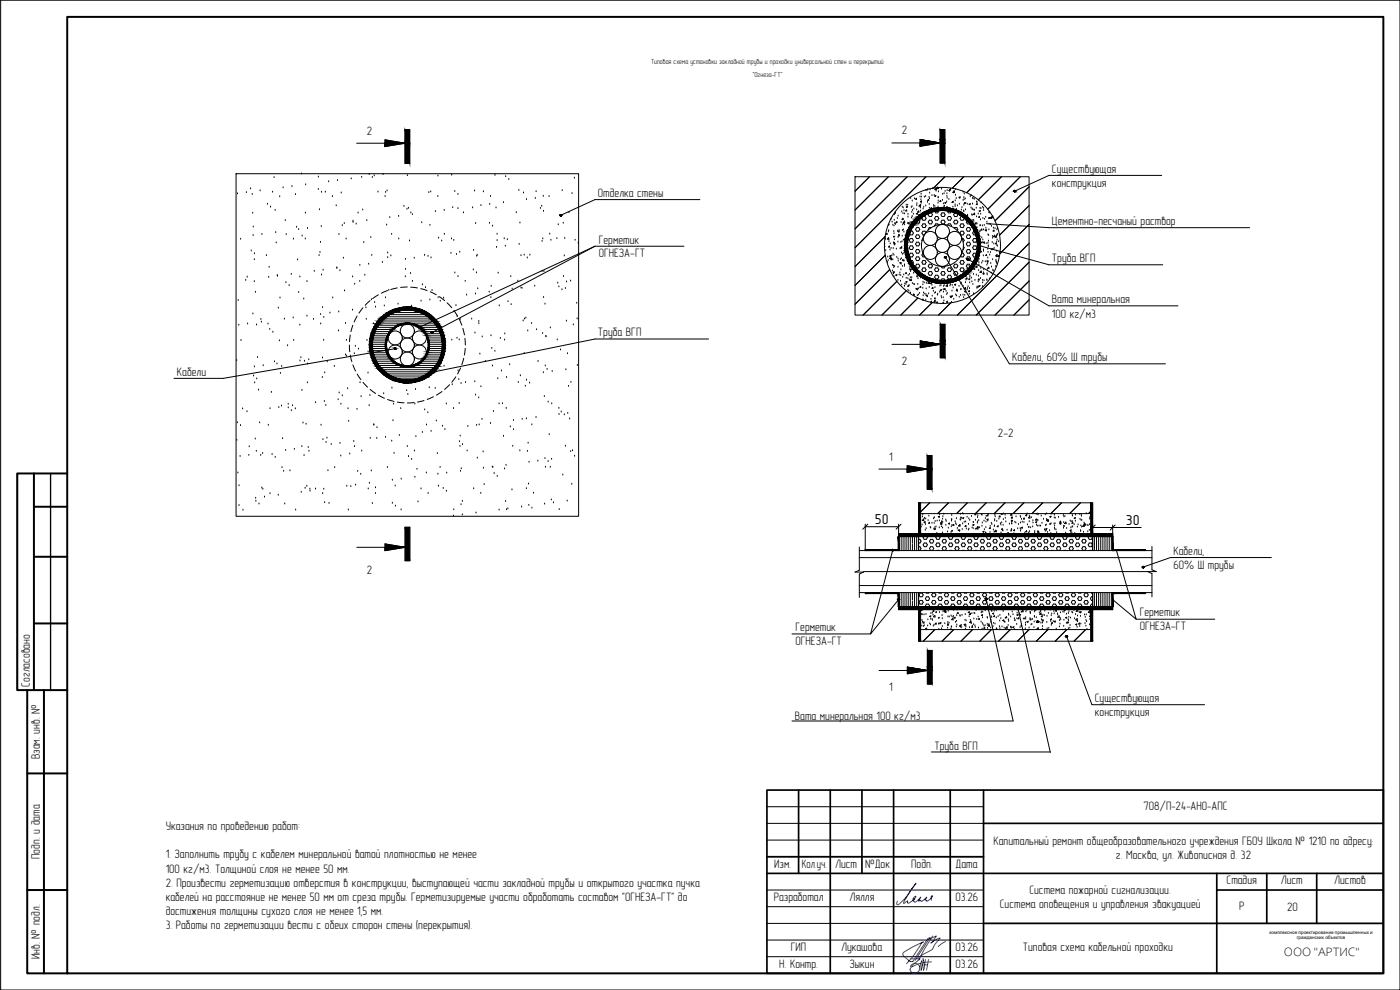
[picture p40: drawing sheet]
<svg xmlns="http://www.w3.org/2000/svg" width="420mm" height="297mm" viewBox="0 0 420 297" stroke-linecap="round" stroke-linejoin="round" font-family="sans-serif">
<defs><g id="words">
<g font-size="4.3">
<text x="262.6" y="157.3">50</text>
<text x="337.9" y="157.5">30</text>
</g>
<text font-size="3.8" x="385.3" y="286.9">ООО &quot;АРТИС&quot;</text>
<g font-size="3.7">
<text x="110.1" y="40.4">2</text>
<text x="270.7" y="40.4">2</text>
<text x="315.7" y="51.8">Существующая</text>
<text x="179.5" y="59.1">Отделка стены</text>
<text x="315.7" y="56">конструкция</text>
<text x="315.7" y="67.5">Цементно-песчаный раствор</text>
<text x="179.7" y="73.1">Герметик</text>
<text x="179.7" y="77.2">ОГНЕЗА-ГТ</text>
<text x="315.7" y="78.6">Труба ВГП</text>
<text x="315.7" y="91">Вата минеральная</text>
<text x="315.7" y="95.5">100 кг/м3</text>
<text x="179.5" y="100.9">Труба ВГП</text>
<text x="53.1" y="112.7">Кабели</text>
<text x="270.7" y="109.6">2</text>
<text x="303.8" y="108.4">Кабели, 60% Ø трубы</text>
<text x="299.5" y="131.2">2-2</text>
<text x="266.8" y="138.2">1</text>
<text x="352.1" y="166.5">Кабели,</text>
<text x="110.1" y="172.1">2</text>
<text x="352.1" y="170.7">60% Ø трубы</text>
<text x="342" y="184.9">Герметик</text>
<text x="238.7" y="189.3">Герметик</text>
<text x="342" y="189.1">ОГНЕЗА-ГТ</text>
<text x="238.7" y="193.5">ОГНЕЗА-ГТ</text>
<text x="8.9" y="206" transform="rotate(-90 8.9 206)">Согласовано</text>
<text x="266.8" y="207.4">1</text>
<text x="238.6" y="215.9">Вата минеральная 100 кг/м3</text>
<text x="328.6" y="210.6">Существующая</text>
<text x="328.6" y="214.8">конструкция</text>
<text x="11.9" y="227.8" transform="rotate(-90 11.9 227.8)">Взам. инв. №</text>
<text x="280.4" y="224.9">Труба ВГП</text>
<text x="343.2" y="243.1">708/П-24-АНО-АПС</text>
<text x="49.7" y="249.1">Указания по проведению работ:</text>
<text x="11.9" y="257.7" transform="rotate(-90 11.9 257.7)">Подп. и дата</text>
<text x="49.7" y="257.4">1. Заполнить трубу с кабелем минеральной ватой плотностью не менее</text>
<text x="298.2" y="253.5">Капитальный ремонт общеобразовательного учреждения ГБОУ Школа № 1210 по адресу:</text>
<text x="334.9" y="257.7">г. Москва, ул. Живописная д. 32</text>
<text x="49.7" y="261.9">100 кг/м3. Толщиной слоя не менее 50 мм.</text>
<text x="232.4" y="260.4">Изм.</text>
<text x="240.6" y="260.4">Кол.уч.</text>
<text x="250.6" y="260.4">Лист</text>
<text x="259.7" y="260.4">№Док</text>
<text x="273.5" y="260.4">Подп.</text>
<text x="286.8" y="260.4">Дата</text>
<text x="49.7" y="266.1">2. Произвести герметизацию отверстия в конструкции, выступающей части закладной трубы и открытого участка пучка</text>
<text x="308.9" y="268.2">Система пожарной сигнализации.</text>
<text x="368.1" y="265.4">Стадия</text>
<text x="384.4" y="265.4">Лист</text>
<text x="400.4" y="265.4">Листов</text>
<text x="49.7" y="270.3">кабелей на расстояние не менее 50 мм от среза трубы. Герметизируемые участи обработать составом &quot;ОГНЕЗА-ГТ&quot; до</text>
<text x="49.7" y="274.4">достижения толщины сухого слоя не менее 1,5 мм.</text>
<text x="232.2" y="270.4">Разработал</text>
<text x="254.9" y="270.4">Лялля</text>
<text x="286.7" y="270.4">03.26</text>
<text x="300.1" y="272.4">Система оповещения и управления эвакуацией</text>
<text x="371.9" y="272.9">Р</text>
<text x="386.3" y="273.4">20</text>
<text x="49.7" y="278.8">3. Работы по герметизации вести с обеих сторон стены (перекрытия).</text>
<text x="11.9" y="287.7" transform="rotate(-90 11.9 287.7)">Инв. № подл.</text>
<text x="237.3" y="285.4">ГИП</text>
<text x="252.4" y="285.4">Лукашова</text>
<text x="286.7" y="285.4">03.26</text>
<text x="307" y="285.2">Типовая схема кабельной проходки</text>
<text x="233.8" y="290.5">Н. Контр.</text>
<text x="254.9" y="290.4">Зыкин</text>
<text x="286.7" y="290.4">03.26</text>
</g>
<g font-size="2.2">
<text x="195.4" y="19.2">Типовая схема установки закладной трубы и проходки универсальной стен и перекрытий</text>
<text x="225.9" y="23">&quot;Огнеза-ГТ&quot;</text>
</g>
<g font-size="1.4">
<text x="381" y="280.2">комплексное проектирование промышленных и</text>
<text x="389.2" y="281.9">гражданских объектов</text>
</g>
</g></defs>
<!-- layer: 0 -->
<g fill="none" stroke="#000" stroke-width=".3">
<path d="M.2 .1h420v296.9h-420zM70.8 52.1h102.9v102.8h-102.9zM71.3 58.2h.1M73.9 57.8h.1M75.2 56.6h.1M75.7 58.3h.1M78.1 57.3h.1M81.8 57.7h.1M82.3 53.3h.1M83.9 59h.1M85 56.4h.1M87.6 56h.1"/>
<path d="M88.7 58.4h.1M90.5 52.2h.1M91.7 55.5h.1M95.5 56.8h.1M95.5 53.1h.1M96.5 57.7h.1M97.6 57.6h.1M98.6 54.6h.1M99.8 59h.1M101.3 54.2h.1M102.4 57.9h.1M105.4 53.7h.1"/>
<path d="M107 43h14.6M108.5 53.2h.1M110.8 52.4h.1M111.7 53.2h.1M112.3 52.8h.1M113.4 57.6h.1M115 52.4h.1M115.5 42l6.1 1-6.1 1zM115.6 59h.1M115.7 57.7h.1M116.2 57.3h.1M121.6 49v-10h1.4v10"/>
<path d="M122.3 52.7h.1M128.7 57.8h.1M129.3 57.6h.1M131.4 59h.1M131.4 52.8h.1M135.6 52.5h.1M136.5 57.5h.1M137.4 58.3h.1M142.4 57.3h.1M145.1 57.6h.1M147.2 58.9h.1M148.5 52.6h.1"/>
<path d="M151.8 53h.1M152.7 53.9h.1M155.7 57.1h.1M157.1 57.9h.1M158 59.9h.1M160.7 59.5h.1M160.9 57.5h.1M163 58.9h.1M164.8 59h.1M168.7 57.2h.1M171.7 58.1h.1M172.4 53.5h.1"/>
<path d="M210 59.9h-31.4l-10.3 4.7M256.6 53h52.2v41.5h-52.2zM256.6 57.3l4.3-4.3-4.3 4.4M266.6 53l-10 10M266.7 53l-10.1 10.1M267.7 42.9h14.5M272.3 53l-15.7 15.7M273.3 59.5h.1M274.4 59.7h.1M275 59.5l.1 .3h-.3zM276.1 59.1h.1M276.1 41.9l6.1 1-6.1 1z"/>
<path d="M276.4 60h.1M276.4 58.3h.1M276.5 59.1h.1M277.4 59.1h.1M277.8 59h.1M277.9 57.1h.1M277.9 53l-21.3 21.3M278 53l-21.4 21.4M278.2 57.2h.1M278.4 56.9h.1M278.7 59.8v.3h-.3zM278.8 59.2h.1"/>
<path d="M278.9 59.6h.1M279 57.9h.1M279.1 57h.1M279.7 58.7h.1M279.8 56.6h.1M280.4 58.6h.1M280.5 58.8l.4-.1-.1 .3zM280.9 57.3h.1M280.9 56.5l-.4 .4h.5l-.1-.4M281.1 56.7h.1M281.4 56.4h.1M281.5 59.3h.1"/>
<path d="M281.6 59.3h.1M281.6 56.3v.3h-.3zM281.6 57.6h.1M282.2 48.9v-10h1.3v10M282.6 56.8h.1M282.9 58.3h.1M283.3 58.1h.1M283.5 53l-3.4 3.5M283.6 53l-3.4 3.5M283.6 57.4h.1M284.2 58.9h.1M284.2 58.1h.1"/>
<path d="M284.2 57.2h.1M284.2 59.4h.1M284.8 57.2l.3-.2-.1 .3-.2-.1M284.8 59.9h.1M285.3 56.9h.1M285.3 56.9h-.3l.2-.3 .1 .3M286.1 57.9h.1M286.3 57.6h.1M286.3 57.5h.1M286.4 57.3v.5l-.4-.1zM286.7 58.6h.1M286.8 56.9h.1"/>
<path d="M287 59.6h.1M287.8 59.2l.4-.1-.1 .3zM288 59.4h.1M289.1 57.7h.1M289.2 53l-3.5 3.5M289.3 59.3h.1M289.3 53l-3.5 3.5M289.3 59.9h.1M289.4 58.2h.1M289.7 59.7h.1M291.2 59h.1M291.4 58.6h.2"/>
<path d="M291.4 58.5v.1M291.9 59.5h.1M292 59.6h.1M292.4 59.8h.1M294.9 53l-4.8 4.8M300.5 53l-6.9 7M300.6 53l-7 7M306.2 53l-9.7 9.8M308.8 56l-10.2 10.2M308.8 56.1l-10.2 10.2M348.6 52.6h-33.8l-10.2 4.7M72.2 71.8h.1"/>
<path d="M75.4 75.3h.1M75.8 64h.1M76 70.7h.1M76 68.1h.1M76.3 77.9h.1M76.3 76.1h.1M78.6 70.3h.1M79.9 76.7h.1M80.3 61.3h.1M81.2 62.2h.1M82.6 63.1h.1M82.7 69.8h.1"/>
<path d="M82.9 72.9h.1M85.6 66.2h.1M85.9 70.4h.1M88.1 71.8h.1M89 68.2h.1M89.3 78h.1M89.6 68.9h.1M90.7 70.8h.1M91.6 71.7h.1M91.7 64h.1M92.3 68.5h.1M95.8 76.7h.1"/>
<path d="M95.9 62.9h.1M96 75.7h.1M96.2 72.7h.1M96.4 68h.1M100.9 61.8h.1M101.7 70.4h.1M102.7 67.7h.1M103.1 77.5h.1M103.3 67.1h.1M103.9 71.7h.1M105.9 66.4h.1M106 66.7h.1"/>
<path d="M106.9 67.2h.1M107.5 63.9h.1M108 79.6h.1M108.9 63h.1M109.2 72.8h.1M110.1 66.2h.1M110.6 79.3h.1M111.3 71.3h.1M111.6 76.6h.1M114.8 78.7h.1M116 67.5h.1M116.4 77.3h.1"/>
<path d="M116.4 75.9h.1M117 65.3h.1M117.3 76.8h.1M117.5 70.3h.1M119.6 64.9h.1M119.7 71.7h.1M121.2 61.9h.1M121.7 77.8h.1M122.2 62.8h.1M122.6 62.5h.1M122.9 72.3h.1M123.3 63.9h.1"/>
<path d="M123.8 64.4h.1M124.3 77.5h.1M126.6 66.8h.1M127.4 76.6h.1M128.5 76.9h.1M129 67.6h.1M129.3 77.4h.1M130.7 63.5h.1M131.6 71.5h.1M132.6 72.3h.1M133.3 63.1h.1M133.4 70.3h.1"/>
<path d="M135.3 76h.1M135.5 71.7h.1M135.9 62.3h.1M136.2 72.1h.1M137 76.4h.1M137.4 62.6h.1M138 75.7h.1M139.1 63.9h.1M141.8 62.4h.1M142.1 75.1h.1M142.7 67.1h.1M143.1 76.9h.1"/>
<path d="M143.2 76.6h.1M144.3 61.7h.1M146.9 67h.1M147 61.3h.1M147.8 67.8h.1M148.9 62.4h.1M149 74.2h.1M149.2 72.2h.1M149.2 70.3h.1M151.1 60.8h.1M151.3 71.6h.1M151.7 73.9h.1"/>
<path d="M152.3 71.9h.1M154.9 63.8h.1M155.8 73.3h.1M156 66.9h.1M156.4 76.7h.1M157.3 76.5h.1M158.2 77.4h.1M159 76.5h.1M162.2 62.5h.1M162.6 61.9h.1M162.7 72.4h.1M162.9 71.7h.1"/>
<path d="M163.1 63.4h.1M165 70.2h.1M165.3 72.1h.1M167.1 71.6h.1M167.5 67.4h.1M169 67h.1M169.4 76.8h.1M169.5 71.5h.1M170.8 63.8h.1M172.6 72.1h.1M173.5 72.9h.1M178.6 73.9h26.7"/>
<path d="M178.6 73.9l-52.7 24.3M178.6 73.9l-48.9 25.9M265.5 73.2h.1M265.5 74h.1M265.6 71.5h.1M265.7 71l-9.1 9M265.7 70.9l-9.1 9.1M265.7 76.5l-9.1 9.1M265.7 71.8h.1M265.7 76.6l-9.1 9.1M265.8 75.2h.1M266.2 70l.1 .3h-.3z"/>
<path d="M266.3 71.7l.4-.4 .1 .5zM266.3 78.7h.1M266.4 77.1h.1M266.6 78.2h.1M266.6 71.8h.1M266.6 69.6h.1M266.6 67.3h.2l-.2 .2M266.7 69.2h.1M266.8 72.5h.1M266.9 73.8l.1 .3h-.3zM267 76.8l.4-.1-.1 .3zM267.1 75h.1"/>
<path d="M267.2 73.2h.1M267.4 65.8h.1M267.4 77.1v.5l-.4-.1zM267.4 74.5h.1M267.5 77.8h.1M267.7 77.9h-.3l.2-.3 .1 .3M267.7 76.7h.1M267.7 66.6h.1M267.9 79.6h.1M267.9 77.9h.1M267.9 67.6h.1M268 76.2h.1"/>
<path d="M268.1 74.6h.1M268.1 79.8h.1M268.1 72.9h.1M268.2 71.2h.1M268.2 69.5h.1M268.2 73.1l.4-.1-.1 .3zM268.3 76.6h.1M268.3 67.8h.1M268.3 70.1h.1M268.4 66.1h.1M268.4 71.9h.1M268.4 64.4h.1"/>
<path d="M268.4 73h.1M268.5 80h.1M268.5 71.1h.1M268.5 73.5h.1M268.5 67.1h.1M268.7 64.1h.1M268.7 63.8h.1M268.8 67.3h.1M269 74.7h.1M269.1 77.2h.1M269.1 66.5l.1 .3h-.3zM269.3 65.6h.1"/>
<path d="M269.4 69.3h.1M269.5 72.6h.1M269.5 69.5l.4-.2-.2 .3zM269.5 77.7h.1M269.5 71.3h.1M269.5 64.8h.1M269.6 78.3h.1M269.8 71h.1M269.8 69.2h.1M269.8 70.3l.1 .3h-.3zM270 78.9l.4-.2-.1 .3zM270.1 74.6h.1"/>
<path d="M270.2 77.9h.1M270.4 72.7h.1M270.4 66.8h.1M270.4 79.3h.1M270.5 77.6h.1M270.6 74.1v.4l-.3-.1zM270.6 75.9h.1M270.6 74.2h.1M270.6 63.6h.1M270.7 72.5h.1M270.7 65.8l.4-.2-.1 .3zM270.8 70.9h.1"/>
<path d="M270.8 62.2h.1M270.8 69.2h.1M270.8 78.2h.1M270.8 79.9h.1M270.9 67.5h.1M270.9 76.3h.1M270.9 65.8h.1M271 64.1h.1M271.1 62.4h.1M271.1 69h.1M271.1 72.1h.1M271.2 67.1h.1"/>
<path d="M271.3 76.1h.1M271.3 77.9v.4l-.3-.1zM271.3 69.6h.1M271.3 63.2h.1M271.4 64.2h.1M271.4 79.9h.1M271.4 79.5h.1M271.4 66.4l.1 .5-.4-.1zM271.5 73h.1M271.5 67.4h.1M271.5 66.6h.1M271.5 75.1l-.2 .1 .3 .1"/>
<path d="M271.7 70.7h.1M271.8 77.4h.1M272 61.6h.1M272 62.1l.3-.2-.1 .4zM272.1 63v.3h-.3zM272.1 69.5h.1M272.4 78.4h.1M272.4 61.6h.1M272.4 67h.1M272.4 78.3v.1M272.5 65.1h.1M272.5 64.3h.1"/>
<path d="M272.8 66.8v.3h-.3zM273.1 66.9h.1M273.2 71.6h.6l.3 .5-.3 .6h-.6l-.3-.6zM273.2 73.8h.6l.3 .5-.3 .6h-.6l-.3-.6zM273.2 76h.6l.3 .5-.3 .6h-.6l-.3-.6zM273.3 69.4h.5l.3 .5-.3 .6h-.6l-.2-.4M273.4 78.2h.4l.3 .5-.2 .4M273.5 62.3h.1M273.5 67.1h.1M273.6 65.4h.1M273.6 63.7h.1M273.7 62h.1"/>
<path d="M273.8 60.3h.1M273.8 65h.1M273.8 63.1h.1M274.1 64.3h.1M274.3 62.7h.1M275 64.1l.4-.1-.1 .3zM275.1 68.3h.6l.3 .5-.3 .6h-.6l-.3-.6zM275.1 70.5h.6l.3 .5-.3 .6h-.6l-.3-.6zM275.1 72.7h.6l.3 .5-.3 .6h-.6l-.3-.6zM275.1 74.9h.6l.3 .5-.3 .6h-.6l-.3-.6zM275.1 77.1h.6l.3 .5-.3 .6h-.6l-.3-.6zM275.1 79.3h.6l.3 .5-.3 .6h-.6l-.3-.6z"/>
<path d="M275.1 63h.1M275.1 61.7h.1M275.2 61.1h.1M275.5 63.8h.1M275.6 66.1l.4 .5-.3 .6h-.6l-.2-.4M275.7 64.7h.1M275.7 63.3l.1 .3h-.3zM276.2 62.4h.1M276.2 61.4v.5l-.4-.1zM276.2 60.4l.4-.1-.1 .3zM276.2 63.3h.1M276.3 61.6h.1"/>
<path d="M276.4 61h.1M276.8 71.9l-.1 .3M277 76h.1M277 65h.6l.3 .5-.3 .6h-.6l-.3-.6zM277 67.2h.6l.3 .5-.3 .6h-.6l-.3-.6zM277 76l-.3 .5 .3 .6h.6M277 78.2h.6l.3 .5-.3 .6h-.6l-.3-.6zM277 62.7h.1M277.2 62.2h.1M277.8 61.8h.1M277.9 69.8l-.3-.4h-.6l-.3 .5 .3 .6h.4M278.4 60.7h.1"/>
<path d="M278.9 61.3h.1M278.9 66.1h.6l.3 .5-.3 .6h-.6l-.3-.6zM278.9 79.3h.6l.3 .5-.3 .6h-.6l-.3-.6zM278.9 62.5h.1M279 63.9h.5l.3 .5-.3 .6h-.6l-.3-.6 .3-.5M279.3 62.5l.3-.2-.1 .4zM279.5 68.3h-.6l-.2 .6M279.5 68.3h.1M280.2 61.7h.1M280.2 62.3h.1M280.6 61.9h.1M280.8 65h.6l.3 .5-.3 .6h-.6l-.3-.6z"/>
<path d="M281.5 60.9h.1M281.5 62.1h.1M281.6 62.3h.1M281.6 60.3h.1M281.6 67.5l-.2-.3h-.6l-.3 .6M281.7 63.2l-.3 .7h-.6l-.3-.5M282.3 60.1l.1 .3h-.4zM282.7 63.9h.6l.4 .5-.4 .6h-.6l-.3-.6zM282.7 66.1h.6l.4 .5-.4 .6h-.6l-.3-.6zM282.9 60.1h.1M283.1 61.2h.1M283.3 62h.1"/>
<path d="M283.4 61.9h.1M283.5 60.8l.4-.1-.1 .3zM283.6 79.9l-.3 .5h-.6l-.3-.5M283.7 77.2l19.2 32h46.9M284.1 62.3h.1M284.1 60.6h.1M284.3 63.3l.3 .6h.6l.3-.4M284.4 62.3h.1M284.4 67.5l.2-.3h.6l.4 .5-.1 .2M284.6 65h.6l.4 .5-.4 .6h-.6l-.3-.6zM285.9 60.4l.1 .4-.3-.1zM286 62.2h.1"/>
<path d="M286.1 60.6h.1M286.4 68.5l.1-.2h.6l.4 .5-.2 .4M286.5 66.1h.6l.4 .5-.4 .6h-.6l-.3-.6zM286.5 79.3h.6l.4 .5-.4 .6h-.6l-.3-.6zM286.6 62.9l.3-.1v.2M286.6 62h.1M286.6 61.5h.1M286.7 60.3h.1M286.7 63.9l-.5 .5 .3 .6h.6l.4-.6-.2-.3M287 62.8h.1M287.3 61.8h.1M287.9 61.3h.1"/>
<path d="M288.4 67.2h.7l.3 .5-.3 .6h-.7l-.3-.6zM288.4 69.4h.7l.3 .5-.3 .6h-.7l-.3-.6zM288.4 78.2h.7l.3 .5-.3 .6h-.7l-.3-.6zM288.5 63h.1M288.7 62.3h.1M288.7 76h.4l.3 .5-.3 .6h-.7l-.1-.3M288.8 65h-.4l-.3 .5 .3 .6h.7l.2-.8M288.8 71.6h.3l.3 .5-.3 .6M289.1 60.1h.1M289.1 73.9l.3 .4-.4 .6M289.2 63.3h.1M289.3 61.6h.1"/>
<path d="M289.3 63.5h.1M289.6 60.8v.3h-.3zM289.8 63h.1M289.8 61h.1M290.1 64.8l.2-.2v.3h-.2M290.3 66.2l-.3 .4 .3 .6 .7-.1M290.3 61.3h.1M290.3 68.3h.7l.3 .5-.3 .6h-.7l-.3-.6zM290.3 70.5h.7l.3 .5-.3 .6h-.7l-.3-.6zM290.3 72.7h.7l.3 .5-.3 .6h-.7l-.3-.6zM290.3 74.9h.7l.3 .5-.3 .6h-.7l-.3-.6zM290.3 77.1h.7l.3 .5-.3 .6h-.7l-.3-.6z"/>
<path d="M290.4 65h.1M290.4 64.6h.1M290.5 77.8l24.3 14h38.7M290.8 61.3l.4-.2-.1 .3zM291.4 62.4h.1M291.7 64.4h.1M291.7 66.3h.1M291.7 62.6h.1M291.8 64.6h.1M291.8 62.9h.1M291.9 61.2h.1M292 66.1h.1"/>
<path d="M292.2 66.2h.1M292.2 63h.1M292.2 71.6h.7l.3 .5-.3 .6h-.7l-.3-.6zM292.2 73.8h.7l.3 .5-.3 .6h-.7l-.3-.6zM292.3 78.2l-.3 .6M292.4 69.4h-.2l-.3 .5 .3 .6h.7M292.5 63.9v.5h-.4zM292.5 63.1h.1M292.6 67l.4-.1-.1 .2zM293 62.4h.1M293 76.2l-.1-.2h-.7l-.3 .5 .3 .6h.6M293.1 60.6h.1"/>
<path d="M293.1 65.1h.1M293.1 79.9l.1 .3-.3-.1zM293.2 68.4h.1M293.2 67.2h.1M293.2 61.1l.1 .3h-.3zM293.2 60.8h.1M293.5 78.3h.1M293.6 64.2h.1M293.8 78.8h.1M293.8 79.5h.1M293.8 70.4h.1M293.8 77.8h.1"/>
<path d="M293.8 76.9h.1M293.9 63.3l.3-.1-.1 .3zM293.9 73.7l20.9 5.7h34.2M293.9 64.9l.1 .3h-.3zM294 69.6h.1M294.1 71h.1M294.1 62.5h.1M294.1 67.8h.1M294.1 69.3h.1M294.2 67.7h.1M294.3 66h.1M294.3 64.3h.1"/>
<path d="M294.4 62.6h.1M294.4 72.7l.4-.1-.1 .3zM294.4 60.9h.1M294.5 75.7h.1M294.6 78.9h.1M294.6 71.4h.1M294.6 68.7l.1 .3h-.3zM294.8 67.8h.1M294.9 62.2h.1M294.9 78.4h.1M295 72h.1M295 65.6h.1"/>
<path d="M295.1 76.8h.1M295.1 75.4h.1M295.2 75h.1M295.2 69h.1M295.2 63.2h.1M295.2 62.5h.1M295.3 72.5l.1 .4-.3-.1zM295.4 67.6h.1M295.4 65.8h.1M295.5 73.1h.1M295.7 69l.3-.1-.1 .3zM295.7 78.5h.1"/>
<path d="M295.8 65.2h.1M295.9 68.5h.1M296 69.4h.1M296 67.1l18.8 1.2h60.2M296 76.4l.1 .3h-.3zM296.2 79.6h.1M296.2 73.1h.1M296.2 66.7h.1M296.2 78.5l.4-.2-.1 .3zM296.2 78.4h.1M296.4 79.1h.1M296.4 74.8h.1"/>
<path d="M296.5 77.4h.1M296.5 72.9h.1M296.5 70.5h.1M296.5 75.7h.1M296.6 74h.1M296.6 73.8h.1M296.7 72.4h.1M296.7 70.7h.1M296.7 65.6h.1M296.8 69h.1M296.8 63.8h.1M296.8 67.3h.1"/>
<path d="M296.9 65.6h.1M296.9 65.3l.3-.1-.1 .3zM296.9 63.9h.1M297 76.5h.1M297.2 75.8h.1M297.3 67.4h.1M297.3 79.1h.1M297.5 74.8l.3-.2-.1 .3zM297.5 67.9h.1M297.6 65.2v.3h-.3zM297.8 72.8h.1M297.8 70.9h.1"/>
<path d="M297.8 64.8l-.3 .4 .4 .1v-.4M297.9 77.9h.1M297.9 71.5h.1M297.9 65.1h.1M298.1 74.9h.1M298.1 68.5h.1M298.2 71l.4-.4v.5zM298.3 73.2h.1M298.3 69v.3h-.3zM298.4 74.5h.1M298.6 68.6h.1M298.7 71.1l.3-.2-.1 .4z"/>
<path d="M298.8 80h.1M298.9 78.1h.1M299 78.5h.1M299 72.9v.3l-.3-.1zM299 78.7h.1M299.1 77.1h.1M299.1 70.8h.1M299.1 75.4h.1M299.1 79h.1M299.1 72.6h.1M299.2 68.9h.1M299.2 73.7h.1"/>
<path d="M299.2 70.6h.1M299.2 76.4l.1 .4h-.5zM299.3 72h.1M299.3 73.9h.1M299.3 70.3h.1M299.4 68.6h.1M299.7 72.5h.1M299.7 76.7v.3h-.3zM300 75.9h.1M308.8 61.6l-8.8 8.9M308.8 67.3l-8.7 8.9M308.8 73l-21.5 21.5"/>
<path d="M308.8 78.6l-15.9 15.9M308.8 61.7l-8.8 8.9M308.8 73.1l-21.4 21.4M308.8 78.7l-15.8 15.8M71.5 90.2h.1M71.7 97.6h.1M73.7 84.1h.1M74.2 83.1h.1M74.3 97.2h.1M75.9 94.2h.1M76.3 84.5h.1M76.7 87.7h.1"/>
<path d="M77 97.5h.1M78.3 95.8h.1M78.4 96.7h.1M80.4 97.2h.1M80.6 83.2h.1M80.8 80.2h.1M81 98.8h.1M81.9 99.7h.1M83.2 82.7h.1M83.3 82.9h.1M83.5 92.5h.1M84 89.4h.1"/>
<path d="M85.3 95.7h.1M85.8 84.8h.1M86.8 85.7h.1M87.4 82.3h.1M88 95.4h.1M89.6 87.8h.1M90 97.5h.1M90 83.1h.1M91.2 89.7h.1M92.1 94.9h.1M92.1 84.5h.1M94.1 95.8h.1"/>
<path d="M94.3 81.4h.1M96.2 94.4h.1M96.2 97.2h.1M96.5 82.5h.1M96.8 92.3h.1M97 81.1h.1M97.2 95.2h.1M99 93.9h.1M99.9 89.4h.1M101.1 80.5h.1M101.1 80.4h.1M101.6 99.3h.1"/>
<path d="M101.7 93.6h.1M102 81.2h.1M103.4 87.3h.1M103.7 97.1h.1M105.8 93.1h.1M105.8 83.1h.1M105.9 97.6l-.6 1.9M106.4 85.3h.1M107.2 94.8l-.9 1.8M108 84.4h.1M108.9 92.3l-1.2 1.7M109.5 82.6h.1"/>
<path d="M109.8 92.4h.1M109.9 95.8h.1M111.1 90.2l-1.5 1.4M111.5 89.9h.1M112.1 97.2h.1M112.4 90.8h.1M112.5 99.5h4.5M112.7 92.1h.1M112.8 98.9h4.8M113.2 98.2h5.1M113.6 88.5l-1.8 1.1M113.6 97.6h5.8"/>
<path d="M114 97h7.6M114.6 96.3h15.3M115.3 95.7h13.9M115.3 91.8h.1M115.7 89.4h.1M116 95h12.5M116.3 87.2l-1.9 .8M116.7 87.1h.1M117 94.4h10.5M118.3 93.8h7.9M119.2 86.4l-1.9 .5M119.5 91.3h.1"/>
<path d="M120.6 93.1h3.3M121.6 83h.1M121.7 80.8h.1M122.2 86.1l-2 .1M122.9 97h7.6M123.2 82.1h.1M123.3 86.2l2 .2M123.5 91.9h.1M123.8 84.4h.1M125.2 97.6h5.7M126.2 98.2h5.1M126.3 86.6l1.9 .6"/>
<path d="M126.4 90.3h.1M126.8 85.5h.1M126.9 98.9h4.8M127.5 99.5h4.5M127.7 86.3h.1M129 90h.1M129.1 87.5l1.8 .9M129.7 87.2h.1M131.5 89.3h.1M131.8 89l1.6 1.2M132.1 90.4h.1M133.1 89.5h.1"/>
<path d="M134.2 90.9l1.4 1.4M136.2 93.1l1.1 1.7M136.5 81.9h.1M136.8 91.7h.1M137.2 95h.1M137.5 83h.1M137.8 95.7l.8 1.9M138.1 95.8h.1M138.9 98.5l.5 2M139.6 84.4h.1M140 88.5h.1M141.6 95.7h.1"/>
<path d="M142 81h.1M142.5 99.9h.1M142.7 88.2h.1M143 81.9h.1M143.4 86.7h.1M143.7 96.5h.1M143.7 97.1h.1M146.8 87.7h.1M147.3 89.3h.1M147.4 85.9h.1M149.5 82h.1M149.8 91.8h.1"/>
<path d="M152.5 90.5h.1M153.3 83h.1M153.4 91.4h.1M153.7 86.7h.1M155.4 84.4h.1M156.4 86.4h.1M156.7 86.5h.1M157 96.3h.1M157.4 95.7h.1M157.8 95.4h.1M158.4 99.3h.1M159.5 97.1h.1"/>
<path d="M160.5 85.9h.1M161 98.9h.1M162.7 81.5h.1M163.1 89.3h.1M163.2 81.5h.1M163.6 91.3h.1M165.2 98.4h.1M167.4 84.9h.1M167.7 86.1h.1M168.7 86.9h.1M169.1 83h.1M169.7 86.6h.1"/>
<path d="M170 96.4h.1M170 84.6h.1M171.2 84.3h.1M172.1 97.5h.1M173.1 91h.1M173.2 95.7h.1M256.6 91.3l10.4-10.4-10.4 10.4M267.8 81.3h.1M268.2 82.2h.1M268.2 80.3h.1M268.3 83h.1M268.3 81.5l.1 .3-.3-.1z"/>
<path d="M268.8 82.5l.4-.1-.1 .3zM269.2 84.4l-10.2 10.1M269.2 84.4l-10.1 10.1M269.5 80.2h.1M269.5 84.1h.1M269.9 82.5h.1M270.1 81.9h.1M270.3 84.4h.1M270.3 82.7h.1M270.4 81h.1M270.6 85.5h.1M270.9 83.2h.1"/>
<path d="M271.2 82.5h.1M271.4 85.9h.1M271.5 85.2h.1M271.8 84.6l.4-.1-.1 .3zM271.9 85.3h.1M271.9 83.5h.1M271.9 81.8l.1 .3-.3-.1zM272 87.2l-7.4 7.3M272 87.3l-7.3 7.2M272.5 83.6h.1M272.5 87.1h.1M272.6 82.6h.1"/>
<path d="M272.6 85.6l.1 .3h-.3zM272.8 87.4h.1M272.8 85.7h.1M272.9 84h.1M273 82.3h.1M273 80.6h.1M273.1 84.1l.4-.4v.5zM273.1 80.9l.3-.1-.1 .3zM273.2 83.3h.1M273.3 87.9h.1M273.3 81.5h.1M273.6 83.3h.1"/>
<path d="M273.8 85.1h.1M274.2 88.4h.1M274.2 82h.1M274.3 85.3h.1M274.3 88.7h.1M274.3 88.6h.1M274.4 85.4h.1M274.9 86.6l.3-.1-.1 .3zM275.1 83.1h.1M275.3 82.7h.1M275.3 88.7h.1M275.4 87h.1"/>
<path d="M275.4 83.1h.1M275.4 82.3l.1 .1M275.4 85.3h.1M275.4 89.4l-5.1 5.1M275.5 83.6h.1M275.5 89.4l-5.1 5.1M275.6 88.5h.1M275.7 86.7h.1M276 88h.1M276.2 82.9l.2 .1M276.3 85.9l.1 .3h-.3zM276.3 83.4h.1"/>
<path d="M276.8 90l.2-.3v.4M276.9 86.5h.1M277 85.5h.1M277 80.4h.6l.3 .5-.3 .6h-.6l-.3-.6zM277 84.7h.1M277.1 88.7h.1M277.2 87.9h.1M277.3 82.6h.3l.2 .3M277.4 84.9h.1M277.5 88.2h.1M277.8 90.1h.1M277.9 88.4h.1"/>
<path d="M277.9 88.7l.4-.2-.1 .3zM278 86.7h.1M278 85h.1M278.3 84.5h.1M278.4 89h.1M278.7 88.2h.1M278.9 86.2h.1M278.9 84.6l.1 .5-.5-.1zM278.9 81.5h.6l.3 .5-.3 .6h-.6l-.3-.6zM279.1 85l.4-.1-.1 .3zM279.3 90.7l.3-.3v.3M279.4 89.8h.1"/>
<path d="M279.7 85.6h.1M279.7 90.8l-3.8 3.7M279.8 88.8h.1M279.8 90.8l-3.8 3.7M280 86.2v.3h-.3zM280.1 87.4h.1M280.3 90.8h.1M280.4 90.9h.1M280.5 89.7h.1M280.5 88h.1M280.6 86.3h.1M280.6 90.1l.1 .3-.3-.1z"/>
<path d="M280.7 89.6h.1M280.8 87.8h.1M280.8 80.4h.6l.3 .5-.3 .6h-.6l-.3-.6zM280.8 82.6h.6l.3 .5-.3 .6h-.6l-.3-.6zM280.9 90.7l.4-.1-.1 .3zM281.3 88.5h.1M281.4 88.3h.1M282 87.7h.1M282.1 85.8h.1M282.2 87l.3-.1-.1 .3zM282.2 97.3v10h1.4v-10M282.4 85.7h.1"/>
<path d="M282.5 88.9h.1M282.6 89.4h.1M282.7 81.5h.6l.4 .5-.4 .6h-.6l-.3-.6zM283 91h.1M283.1 89.3h.1M283.1 86.9h.1M283.1 91h.1M283.1 87.6h.1M283.2 85.9h.1M283.3 90.3h.1M283.4 85.6h.1M283.6 86.5l-.3 .3 .4 .1-.1-.3"/>
<path d="M283.6 84.1l-.3-.4h-.6l-.3 .4M283.9 87.4h.1M284.1 88.4h.1M284.3 88h.1M284.3 90.4l.1 .3h-.3zM284.3 85.4l.1 .5-.5-.1zM284.6 80.4h.6l.4 .5-.4 .6h-.6l-.3-.6zM284.6 82.6h.6l.4 .5-.4 .6h-.6l-.3-.6zM285.1 85.8h.1M285.2 89.1h.1M285.2 89.1l.4-.2-.1 .4zM285.3 85.4h.1"/>
<path d="M285.3 90.9l-3.7 3.6 3.8-3.6M285.6 90.7h.1M285.6 89h.1M285.7 87.3h.1M285.8 85.6h.1M285.8 89h.1M286 86.4h.1M286.2 89.8h.1M286.4 85.4l.4-.1-.1 .3zM286.5 81.5h.6l.4 .5-.4 .6h-.6l-.3-.6zM286.8 88.5h.1M287.1 88.8h.1"/>
<path d="M287.1 87h.1M287.2 86.9l.1 .3h-.3zM287.3 87.5h.1M287.8 85.9h.1M287.9 89.2h.1M288.3 88.6h.1M288.3 86.9h.1M288.4 85.2h.1M288.4 86.8h.1M288.4 80.4h.7l.3 .5-.3 .6h-.7l-.3-.6zM288.5 85h.1M289 88.5h.1"/>
<path d="M289 85.9h.1M289.2 89.3h.1M289.3 86.7l.4-.4 .1 .4zM289.5 87.4l.3-.1-.1 .3zM289.5 88.6h.1M289.8 84.8h.1M289.8 83h.1M289.9 84h.1M290.2 83.4v.3h-.3zM290.2 87h.1M290.3 86.6h.1M290.5 86h.1"/>
<path d="M290.7 83.8l.4-.2-.1 .3zM290.9 87.2v.3h-.3zM290.9 88.3h.1M291 86.6h.1M291 84.9h.1M291.1 83.2h.1M291.1 80.2l.2-.4-.3-.5h-.7l-.3 .5 .3 .6h.6M291.1 82.8h.1M291.1 81.5h.1M291.5 83.4h.1M291.7 84.5h.1M292 85.4h.1"/>
<path d="M292.2 82.3h.1M292.2 88.1h.1M292.2 80.1v.1M292.4 80.8h.1M292.5 80.8h.1M292.6 84.1h.1M293 82.5h.1M293.2 86.5h.1M293.2 80.1h.1M293.2 86.1h.1M293.5 86.3h.1M293.6 86.1h.1"/>
<path d="M293.6 84.6h.1M293.6 82.9h.1M293.7 81.2h.1M293.8 85.8l.3-.1-.1 .3zM293.8 83.7l.1 .3h-.3zM294.3 83.6h.1M294.3 80.5h.1M294.5 81.3v.5l-.4-.1zM294.8 86h.1M294.9 84.1h.1M294.9 84.9h.1M295 82.1l.3-.1-.1 .3z"/>
<path d="M295.1 81.8h.1M295.2 80.9h.1M295.3 84.2h.1M296.2 84h.1M296.2 84.2h.1M296.2 82.1h.1M296.3 82.5h.1M296.3 80.8h.1M296.8 80.2v.3h-.3zM297 83.7h.1M297.5 82h.1M297.6 80.1h.1"/>
<path d="M297.9 81.1h.1M298.1 81.3h.1M308.8 84.3l-10.2 10.2M308.8 89.9l-4.6 4.6M308.8 84.4l-10.1 10.1M71 108.2h.1M72.3 102.2h.1M76.1 112.8h.1M76.3 110.1h.1M76.4 114.9h.1M77 113.7h.1M77.3 107.3h.1"/>
<path d="M77.6 117.1h.1M79 109.7h.1M81.4 117.7h.1M82.4 108.6h.1M83.1 109.2h.1M83.8 102.3h.1M84.2 112h.1M84.5 109.9h.1M86.3 103.7h.1M88.1 102.1h.1M90 108.3h.1M90.3 107.3h.1"/>
<path d="M90.6 117.1h.1M91.4 108.4h.1M92.2 114.9h.1M92.3 109.2h.1M92.7 107.9h.1M96.7 113.3h.1M96.8 107.4h.1M97.1 102.1h.1M97.5 111.9h.1M98.2 108.5h.1M100.4 109.9h.1M101.5 119.9h.1"/>
<path d="M101.8 117.9h.1M102.7 118.8h.1M103.7 106.5h.1M104 102.1h.1M104 106.9h.1M104.3 116.6h.1M104.9 103.5l.1 2M105.1 100.5l-.2 2M105.1 106.5l.5 2M105.9 109.5l.8 1.8M106.3 106.1h.1M106.6 103.9h.1"/>
<path d="M107.2 112.2l1.1 1.7M107.6 104.8h.1M108.1 114.8h.1M108.4 119h.1M108.9 114.7l1.4 1.5M110.1 102.1h.1M110.4 111.9h.1M110.5 105.6h.1M111 118.7h.1M111.1 116.8l1.6 1.3M111.8 103.3h3.9M111.8 103.9h3.9"/>
<path d="M111.8 102.7h3.9M111.8 104.6h3.9M111.9 102h3.9M111.9 105.2h4M112 101.4h4M112 108.8h.1M112 105.8h4.1M112.1 100.8h4.1M112.2 106.5h4.2M112.3 100.1h4.3M112.4 107.1h4.3M112.6 107.7h4.6"/>
<path d="M112.9 108.4h4.9M113.3 109h5.3M113.6 118.6l1.8 .9M113.7 109.7h6.1M114.2 110.3h16.1M114.8 110.9h14.9M115.1 118.1h.1M115.5 111.6h13.5M116.3 119.9l2 .5M116.3 112.2h11.9M117.4 112.8h9.7M117.6 116.5h.1"/>
<path d="M118 114.3h.1M118.6 104.6l-51.6 8.9h-14.8M118.9 113.5h6.7M122 117.2h.1M122.4 118.4h.1M123.9 114.8h.1M124.7 109.7h6.1M124.7 116.9h.1M125.9 109h5.3M126.7 108.4h4.9M127.3 107.7h4.6M127.8 107.1h4.3"/>
<path d="M127.9 100.1h4.3M128.1 106.5h4.2M128.2 100.8h4.2M128.4 105.8h4.1M128.5 101.4h4M128.6 105.2h4M128.7 102h4M128.8 104.6h3.9M128.8 102.7h3.9M128.8 116.3h.1M128.8 103.3h4M128.8 103.9h3.9"/>
<path d="M130.1 119l-1.9 .9M130.6 116.5h.1M132 109.9h.1M132.3 109h.1M132.7 117.5l-1.7 1.1M133.3 109.9h.1M133.7 102.5h.1M134.9 115.4l-1.5 1.4M135.6 102.1h.1M135.7 115.4h.1M136.8 113.1l-1.2 1.6M137.2 101.5h.1"/>
<path d="M137.5 111.3h.1M137.7 113.9h.1M137.8 102h.1M138.2 110.4l-.9 1.8M138.4 115.1h.1M139.2 107.5l-.6 1.9M139.5 101.5l.2 2M139.6 104.5l-.2 2M139.7 114.8h.1M142.5 114.5h.1M142.7 118.5h.1M143.7 119.4h.1"/>
<path d="M144 106.2h.1M144.3 116h.1M144.7 101.1h.1M145.7 108.5h.1M147.4 100.7h.1M147.6 104.5h.1M147.8 109.8h.1M148.5 105.4h.1M149.4 113.6h.1M150.2 101.5h.1M150.5 111.3h.1M151.4 102h.1"/>
<path d="M151.5 100.2h.1M152 113.3h.1M153 109.4h.1M155.5 114.8h.1M156.2 112.7h.1M157.3 106.1h.1M157.6 115.9h.1M158 114.1h.1M158.9 114.9h.1M161.5 108.4h.1M162.9 100.1h.1M163.1 111.8h.1"/>
<path d="M163.4 119h.1M163.6 109.8h.1M163.8 100.9h.1M163.9 101.1h.1M164.2 110.8h.1M165.7 111.5h.1M167.2 102h.1M168.2 105h.1M169.8 110.9h.1M170.3 106.1h.1M170.6 115.9h.1M171.3 114.7h.1"/>
<path d="M173.3 109.6h.1M212.7 101.7h-34.1l-48.3 9.9M267.7 103.3h14.5M276.2 102.3l6 1-6 1zM71.1 132.1h.1M71.2 126.8h.1M72.1 137h.1M72.2 127.7h.1M72.8 122.7h.1M74.1 123.5h.1M74.7 136.6h.1M74.8 134.1h.1"/>
<path d="M76.6 131.7h.1M76.9 135.4h.1M77.9 126.9h.1M78.3 136.6h.1M78.8 136.1h.1M80.5 127.6h.1M81 122.6h.1M81.7 136.4h.1M82.6 137.2h.1M83.7 122.3h.1M84.5 121.8h.1M84.8 131.6h.1"/>
<path d="M85.7 135.2h.1M86.5 121.3h.1M86.5 122.4h.1M87.4 123.2h.1M87.8 121.7h.1M88.3 134.8h.1M88.6 122.7h.1M90.6 134h.1M90.9 126.9h.1M91.2 136.7h.1M91.9 127.3h.1M92.5 134.3h.1"/>
<path d="M92.7 135.4h.1M94.7 120.8h.1M96.4 127.6h.1M96.9 131.9h.1M97.3 120.5h.1M97.8 121.7h.1M97.9 132.8h.1M98.1 131.5h.1M99.4 133.4h.1M102 133h.1M102.3 136.8h.1M102.3 121.3h.1"/>
<path d="M104.5 122.6h.1M104.6 126.4h.1M105 136.2h.1M106.2 132.5h.1M106.4 134h.1M107.1 122.8h.1M108.6 135.3h.1M110.8 121.7h.1M111.1 131.5h.1M112.2 127.6h.1M112.2 127.5h.1M113.1 131.6h.1"/>
<path d="M113.1 128.3h.1M115.7 131.2h.1M117.6 132.4h.1M117.9 126.2h.1M118.1 121.2h.1M118.3 136h.1M119.3 120.6l2 .3M119.8 130.7h.1M120.3 122.6h.1M122.2 134h.1M122.6 137h.1M123.5 137.8h.1"/>
<path d="M124.3 120.8l-2 .1M124.4 135.3h.1M124.5 121.2h.1M124.8 131h.1M126.7 129.8h.1M127.3 120.2l-2 .4M127.5 123h.1M128 127.5h.1M128.4 123.9h.1M129.4 129.4h.1M130.9 126.3h.1M131.3 136.1h.1"/>
<path d="M132.8 127.9h.1M133.5 128.9h.1M133.9 121.2h.1M136.1 122.6h.1M137.8 121.1h.1M137.9 132.5h.1M138 133.9h.1M138.1 130.8h.1M138.8 133.4h.1M140.2 135.3h.1M140.4 128h.1M143 127.6h.1"/>
<path d="M143.2 137.4h.1M143.8 127.5h.1M144.7 125.8h.1M145 135.6h.1M147.2 127.1h.1M148.1 123.5h.1M149.8 121.2h.1M150.8 121.1h.1M151.1 130.9h.1M151.9 139.6h.1M151.9 122.5h.1M153.1 128.1h.1"/>
<path d="M153.9 133.9h.1M154.1 126.2h.1M154.1 128.9h.1M156 135.3h.1M156.7 125.8h.1M158 125.7h.1M158.3 135.4h.1M158.5 133h.1M158.8 138.7h.1M159.6 127.5h.1M160.9 125.3h.1M161.4 138.4h.1"/>
<path d="M163.6 137.6h.1M164.5 138.5h.1M164.5 120.6h.1M164.8 130.4h.1M165.5 137.8h.1M165.6 121.2h.1M167.7 122.5h.1M167.8 124.4h.1M168.4 123.6h.1M169.4 124.5h.1M169.7 133.9h.1M170.4 124h.1"/>
<path d="M171 125.7h.1M171.3 135.5h.1M171.8 135.2h.1M172.4 136.9h.1M272.3 139.7l6 1-6 1zM71.4 141.9h.1M71.7 151.7h.1M71.7 145.7h.1M72.9 153.1h.1M76.7 149.5h.1M76.8 150.4h.1M77.7 151.2h.1"/>
<path d="M78.6 146.4h.1M78.9 146.8h.1M79.4 149.1h.1M81 148.1h.1M83.5 148.6h.1M84.6 140.3h.1M85.1 141.4h.1M85.4 151.2h.1M87 141.3h.1M88.7 153h.1M90.4 147.7h.1M91.6 146.5h.1"/>
<path d="M92.1 145.9h.1M93 146.8h.1M93 147.3h.1M94.7 146.7h.1M96.8 148.1h.1M97.2 146.8h.1M97.4 150.8h.1M98.4 141.2h.1M98.7 151h.1M100.5 140.3h.1M104.1 145.9h.1M104.5 153h.1"/>
<path d="M105.3 146h.1M106.7 145.5h.1M107.3 141.4h.1M108.3 142.3h.1M110.5 146.7h.1M110.8 145h.1M111.4 141.3h.1M111.7 151.1h.1M112.7 148.1h.1M112.7 146.4h.1M116.3 140.3h.1M117.8 144.1h.1"/>
<path d="M117.8 151h.1M118.6 145.8h.1M118.7 151.9h.1M120.4 153h.1M120.4 143.7h.1M121.6 158.2v10h1.4v-10M124.5 143.2h.1M125.1 140.8h.1M125.5 150.6h.1M126.3 146.7h.1M128 141.9h.1M128.5 148h.1"/>
<path d="M131.4 142.3h.1M131.6 145.9h.1M132.1 140.2h.1M133 146.5h.1M134 147.4h.1M134.1 142h.1M136.1 154.8h.1M136.2 153h.1M138.2 141.4h.1M138.4 151.4h.1M138.4 140.6h.1M138.7 150.4h.1"/>
<path d="M138.7 154.5h.1M142.2 146.6h.1M142.9 153.9h.1M144.3 148h.1M145.1 140.5h.1M145.3 145.4h.1M147.7 140.2h.1M147.9 140.2h.1M148.3 142.1h.1M149.2 142.9h.1M149.8 153h.1M151.4 140.7h.1"/>
<path d="M151.7 150.5h.1M152 152.9h.1M152.4 152.7h.1M153.6 147h.1M156.5 152.1h.1M158 146.6h.1M158.6 145.2h.1M158.7 151.6h.1M159.6 152.5h.1M160.1 148h.1M163.4 151.2h.1M163.7 140.2h.1"/>
<path d="M165.1 140.2h.1M165.5 150h.1M166.1 150.9h.1M167.8 152.9h.1M168.9 142.5h.1M170.2 150.3h.1M171.6 145.3h.1M259.7 157.3v7.7M259.7 158h10M260.4 157.3l-1.5 1.5M269.7 157.3v7.7M270.4 157.3l-1.5 1.5"/>
<path d="M275.7 154.1h52.2M275.8 156.1h.1M276.1 158.9h.1M276.5 158.1h.1M276.7 157.5h.1M276.8 155.1h.1M276.9 154.5h.1M277.2 155.7v.5l-.4-.1zM277.3 156.7l.4-.1-.1 .3zM277.4 156.9h.1M277.5 155.5h.1M277.7 159.1h.1"/>
<path d="M277.7 157.4h.1M277.8 155.7h.1M277.9 158.6h.1M278.3 146.7v-10h1.4v10M278.3 140.7h-14.5M278.5 156.2h.1M278.8 154.9h.1M278.9 156.7l.1 .3h-.3zM279 150.9l-3.3 3.2M279 150.9l-3.2 3.2M279.2 158.2h.1M279.3 158.4h.1"/>
<path d="M279.7 157h.1M280.2 155.6h.1M280.3 158.7h.1M280.4 157h.1M280.4 158.7l.3-.1-.1 .3zM280.4 155.3h.1M280.6 158.3h.1M280.6 156.4h.1M280.9 158.1h.1M281.2 156.3h.1M281.6 155.1l.3-.2v.3zM281.9 158.4h.1"/>
<path d="M281.9 156.3h.1M282 154.4h.1M282.2 157l.4-.4 .1 .4zM282.5 158h.1M282.6 157v.3h-.3zM282.7 156.5h.1M282.9 159.9h.1M282.9 158.4h.1M282.9 155.8h.1M282.9 156.7h.1M283 155h.1M283.3 154.3h.1"/>
<path d="M283.8 156h.1M283.9 157.6h.1M284 156.4h.1M284.4 159.6h.1M284.6 158.5h.1M284.6 150.9l-3.2 3.2M284.6 157.1l.4-.1-.1 .3zM284.7 150.9l-3.2 3.2M285.4 159.7h.1M285.5 158h.1M285.6 156.3h.1M285.6 155.9h.1"/>
<path d="M285.6 154.7h.1M285.6 156h.1M285.6 159.4h.1M285.7 157.6h.1M285.8 159.4h.1M286.2 157.3l.1 .3h-.3zM286.7 156.6h.1M286.8 157.1h.1M287 157.4h.1M287 155.6h.1M287.3 158.6h.1M287.6 159.2h.1"/>
<path d="M287.6 157.8l.4-.4 .1 .5zM287.7 159.1l.3-.1-.1 .3zM288 159.4h.1M288.1 157.7h.1M288.2 156h.1M288.2 154.3h.1M288.3 155.4h.1M288.3 156h.1M288.6 155.5h.1M288.8 158.9h.1M288.9 154.1h.1M288.9 157.2h.1"/>
<path d="M288.9 154.1h.3M288.9 155.5l.3-.2v.3zM289.2 154.1h.1M289.4 156.7h.1M289.8 156.6h.1M289.9 157.6v.4l-.3-.1zM290 158.7h.1M290.2 155.2h.1M290.3 150.9l-3.3 3.2M290.3 150.9l-3.2 3.2M290.6 159h.1M290.7 157.3h.1"/>
<path d="M290.7 155.7h.1M290.8 158.8h.1M291 156.1h.1M291.5 155h.1M291.7 158.4h.1M291.9 157.5l.4-.1-.1 .3zM292.1 158.6h.1M292.1 156.8h.1M292.7 158.8h.1M292.8 156.1h.1M292.8 154.1l.1 .4-.4-.1zM293.2 158.7h.1"/>
<path d="M293.3 157h.1M293.4 155.3h.1M293.4 156.6h.1M293.5 154.8h.1M293.5 158.2v.5h-.4zM293.5 158l.1 .3-.3-.1zM293.7 156.2h.1M294 158.4h.1M294.5 154.5h.1M294.7 157.9h.1M294.7 154.6h.1M294.8 156.9h.1"/>
<path d="M295 159.5l.3-.1-.1 .3zM295.3 156.3h.1M295.4 158.9h.1M295.7 155.6h.1M295.8 160h.1M295.8 159.9h.1M295.9 158.3h.1M295.9 156.6h.1M295.9 150.9l-3.2 3.2M296 154.9h.1M296 150.9l-3.2 3.2M296.2 155.9l.3-.2-.1 .3z"/>
<path d="M296.4 156.3h.1M296.4 154.5l.1 .3h-.3zM296.7 154.3h.1M297.1 159.8h.1M297.1 158.3l.1 .3h-.3zM297.2 157.9h.1M297.5 157h.1M297.7 157.4h.1M298.1 159h.1M298.4 159.7h.1M298.4 158h.1M298.5 157.8h.1"/>
<path d="M298.5 156.3h.1M298.5 155.9h.1M298.6 154.6h.1M298.7 155.1h.1M298.9 159.1v.5l-.4-.1zM299 159.5h.1M299.1 156.4h.1M299.2 157.9l.4-.1-.1 .3zM299.8 155.8h.1M300.1 154.8v.3h-.3zM300.2 157.1h.1M300.4 157.5h.1"/>
<path d="M300.4 159.9h.1M300.5 154.2l.3-.1-.1 .3zM300.6 156.9h.1M300.8 158.6v.3h-.3zM300.9 159.2h.1M301 159.3h.1M301.1 157.6h.1M301.1 155.9h.1M301.2 154.2h.1M301.6 150.9l-3.3 3.2M301.6 154.6h.1M301.7 150.9l-3.3 3.2"/>
<path d="M301.7 155.5h.1M301.9 156.6h.1M302.2 159.1h.1M302.9 157.3h.1M303.4 159.4h.1M303.5 156.3l.3-.2-.1 .3zM303.5 158.9h.1M303.6 159.3h.1M303.6 157.1h.1M303.6 156.3h.1M303.6 158.9h.1M303.6 154.1l.1 .5-.5-.1z"/>
<path d="M303.7 157.2h.1M303.7 155.1l.1 .3h-.3zM303.7 155.5h.1M304.4 158.9l.1 .3h-.3zM304.6 156.7h.1M304.9 156.9h.1M304.9 155.1h.1M305.4 158.7h.1M305.6 157.4h.1M306.2 158.6h.1M306.2 154.9h.1M306.2 156.9h.1"/>
<path d="M306.3 159.4h.1M306.3 155.2h.1M306.3 158.9h.1M306.5 158.3l.4-.1-.1 .3zM306.6 155.8h.1M306.8 156.7h.1M307.2 150.9l-3.2 3.2M307.3 156.8h.1M307.3 150.9l-3.2 3.2M307.4 155.4v.3h-.3zM307.6 160h.1M307.8 154.6l.3-.1-.1 .3z"/>
<path d="M308.1 159.2v.4l-.3-.1zM308.1 154.7h.1M308.3 154.2h.1M308.4 157.5h.1M308.7 158.2h.1M308.8 159.9h.1M308.8 158.2h.1M308.9 156.5h.1M308.9 154.8h.1M309 159.5h.1M309.1 155v.5l-.4-.1zM309.3 158.4h.1"/>
<path d="M309.5 155.3h.1M309.7 154.1l3.2-3.2-3.1 3.2M309.9 158.1h.1M310 156.2h.1M310 156.9h.1M310.5 159.8h.1M310.5 159.5h.1M310.8 156.7l.4-.2-.2 .4zM311 154.3h.1M311 155.7l.1 .3h-.3zM311.1 157.6h.1M311.3 156.1h.1"/>
<path d="M311.3 154.2h.1M311.4 159.6h.1M311.4 157.9h.1M311.5 156.2h.1M311.6 154.5h.1M311.7 159.6h.1M311.7 159.6l.1 .3-.3-.1zM311.8 157.8h.1M312.3 157.8h.1M312.5 154.8h.1M312.7 157h.1M313.2 155.8h.1"/>
<path d="M313.5 159h.1M313.7 159.4h.1M313.7 154.4h.1M313.8 157.7h.1M313.8 158.7l.4-.1-.1 .3zM313.9 159.2h.1M314 157.5h.1M314 155.9h.1M314.1 156.2l.4-.4v.5zM314.1 154.2h.1M314.4 159.7h.1M314.7 156v.4l-.3-.1z"/>
<path d="M315 159.2h.1M315.1 157.4h.1M315.1 155l.3-.1-.1 .3zM315.2 157.3h.1M315.4 157.1h.1M315.4 154.3h.1M316.3 157.2h.1M316.4 155.4h.1M316.4 154.5h.1M316.4 158.5h.1M316.5 157.8h.1M316.6 158.8h.1"/>
<path d="M316.6 157.1h.1M316.7 155.5h.1M316.9 159h.1M317.1 159.8h.1M317.7 155.2h.1M318.1 157.1l.4-.2-.2 .4zM318.1 157.3h.1M318.2 156.8h.1M318.3 157h.1M318.3 156.4l.1 .3h-.3zM318.6 150.9l-3.3 3.2M318.6 150.9l-3.2 3.2"/>
<path d="M319.1 154.7h.1M319.2 158.5h.1M319.2 157.9h.1M319.2 156.8h.1M319.3 155.1h.1M319.4 158h.1M319.6 155h.1M319.8 159.9h.1M319.9 156.6l.1 .5h-.5zM320.1 158.6h.1M320.8 157.4h.1M321.1 159.1l.4-.1-.1 .3z"/>
<path d="M321.2 156.3h.1M321.4 159.7h.1M321.4 158.4h.1M321.5 156.6h.1M321.7 159.9h.1M321.7 158.2h.1M321.8 156.5h.1M321.9 154.8h.1M321.9 158.1h.1M321.9 156.7l.1 .3h-.3zM322.4 157.4h.1M322.4 155.5l.3-.2-.1 .3z"/>
<path d="M322.7 156.4h.1M322.8 154.5h.1M323.3 158.1h.1M323.6 157.5h.1M324.1 154.4h.1M324.1 155.8h.1M324.3 150.9l-3.3 3.2M324.3 159.5h.1M324.3 159.2h.1M324.4 157.8h.1M324.4 156.1h.1M324.5 154.4h.1"/>
<path d="M324.5 154.9h.1M324.6 158.2h.1M324.7 156.1h.1M324.9 157.9l.4-.4 .1 .5-.5-.1M325.2 159.7h.1M325.3 156.9h.1M325.4 157.5l.4-.1-.2 .3zM325.6 157v.3h-.3zM326 154.1h.1M326.3 157.6h.1M326.5 159.6h.1M326.5 157.7h.1"/>
<path d="M326.9 159.1h.1M327 157.4h.1M327 155.7h.1M327.1 155.3h.1M327.3 155h.1M327.3 158.7h.1M327.3 158.3h.1M327.8 157.6h.1M327.9 155.7h.1M327.9 157.5v7.7v-14.3h-52.2v14.3v-4.2M327.9 158.3h14.6M327.9 152.8l-1.3 1.3 1.3-1.2"/>
<path d="M328.7 157.5l-1.5 1.5M333.9 157.5v7.5M334.7 157.5l-1.5 1.5M107.1 164.2h14.5M115.6 163.2l6 1-6 1zM257.9 165.2h87.8M257.9 167.3h87.8M257.9 175.7h87.8M257.9 177.8h87.8M257.9 164.1v7l-1.3 .5h2.6l-1.3 .6v7M259.7 165h.1M267.9 165l-6.6 25.2 8.4-10.3"/>
<path d="M269.7 160.1h64.2M269.7 178v4.9h64.2v-4.9M269.7 161h64.2M270 161v4.2M270 177.8v4.2M270.7 161v4.2M270.7 177.8v4.2M271.3 161v4.2M271.3 177.8v4.2M271.9 161v4.2M271.9 177.8v4.2M272.6 161v4.2"/>
<path d="M272.6 177.8v4.2M273.2 161v4.2M273.2 177.8v4.2M273.8 161v2M273.8 163.3v1.9M273.8 177.8v2.2M274.5 161v4.2M274.5 177.8v4.2M275.1 161v4.2M275.1 177.8v4.2M275.7 161.8h.4l.3 .6-.3 .5h-.4M275.7 164h.4l.3 .6-.3 .5h-.4"/>
<path d="M276.1 178h.7l.3 .5-.3 .6h-.7l-.3-.6zM277.2 161l-.1 .3 .3 .5h.6l.3-.5-.1-.3M277.3 165.2h.7M277.4 162.9h.6l.3 .6-.3 .5h-.6l-.3-.5zM277.9 177.8h.8M278 179.1h.7l.3 .5-.3 .6h-.7l-.3-.6zM279.3 161.8h.6l.3 .6-.3 .5h-.6l-.3-.5zM279.3 164h.6l.3 .6-.3 .5h-.6l-.3-.5zM279.9 178h.7l.3 .5-.3 .6h-.7l-.3-.6zM281 161l-.1 .3 .3 .5h.6l.3-.5-.1-.3M281.2 160h.1M281.2 165.2h.7"/>
<path d="M281.2 162.9h.6l.3 .6-.3 .5h-.6l-.3-.5zM281.7 177.8h.9M281.8 179.1h.7l.3 .5-.3 .6h-.7l-.3-.6zM283.1 161.8h.6l.3 .6-.3 .5h-.6l-.3-.5zM283.1 164h.6l.3 .6-.3 .5h-.6l-.3-.5zM283.7 178h.7l.3 .5-.3 .6h-.7l-.3-.6zM284.8 161l-.1 .3 .3 .5h.6l.3-.5-.1-.3M285 165.2h.7M285 162.9h.6l.3 .6-.3 .5h-.6l-.3-.5zM285.6 177.8h.8M285.6 179.1h.7l.3 .5-.3 .6h-.7l-.3-.6zM286.9 161.8h.6l.3 .6-.3 .5h-.6l-.3-.5z"/>
<path d="M286.9 164h.6l.3 .6-.3 .5h-.6l-.3-.5zM287.5 178h.7l.3 .5-.3 .6h-.7l-.3-.6zM288.6 161l-.1 .3 .3 .5h.6l.4-.5-.2-.3M288.8 165.2h.7M288.8 162.9h.6l.4 .6-.4 .5h-.6l-.3-.5zM289.4 177.8h.8M289.5 179.1h.6l.3 .5-.3 .6h-.6l-.4-.6zM290.7 161.8h.6l.4 .6-.4 .5h-.6l-.3-.5zM290.7 164h.6l.4 .6-.4 .5h-.6l-.3-.5zM291.4 178h.6l.3 .5-.3 .6h-.6l-.4-.6zM292.5 161l-.2 .3 .3 .5h.6l.4-.5-.2-.3M292.6 165.2h.7"/>
<path d="M292.6 162.9h.6l.4 .6-.4 .5h-.6l-.3-.5zM293.2 177.8h.8M293.3 179.1h.6l.3 .5-.3 .6h-.6l-.4-.6zM294.5 164h.6l.4 .6-.4 .5h-.6l-.3-.5zM294.5 161.8h.6l.4 .6-.4 .5h-.6l-.3-.5zM295.2 178h.6l.3 .5-.3 .6h-.6l-.3-.6zM296 179.7l8.1 36.6h-66.4M296.3 161l-.2 .3 .3 .5h.7l.3-.5-.2-.3M296.4 165.2h.7M296.4 162.9h.7l.3 .6-.3 .5h-.7l-.3-.5zM297 177.8h.8M297.1 179.1h.6l.3 .5-.3 .6h-.6l-.3-.6z"/>
<path d="M298.3 161.8h.7l.3 .6-.3 .5h-.7l-.3-.5zM298.3 164h.7l.3 .6-.3 .5h-.7l-.3-.5zM299 178h.6l.3 .5-.3 .6h-.6l-.3-.6zM300.1 161l-.2 .3 .3 .5h.7l.3-.5-.2-.3M300.2 165.2h.7M300.2 162.9h.7l.3 .6-.3 .5h-.7l-.3-.5zM300.8 177.8h.8M300.9 179.1h.6l.3 .5-.3 .6h-.6l-.3-.6zM302.1 161.8h.7l.3 .6-.3 .5h-.7l-.3-.5zM302.1 164h.7l.3 .6-.3 .5h-.7l-.3-.5zM302.5 160.1l-.2-.1 .3-.2-.1 .3M302.8 178h.6l.3 .5-.3 .6h-.6l-.3-.6z"/>
<path d="M303.9 161l-.2 .3 .3 .5h.7l.3-.5-.2-.3M304 165.2h.7M304 162.9h.7l.3 .6-.3 .5h-.7l-.3-.5zM304.1 160.1l.2-.2v.2M304.6 177.8h.8M304.7 179.1h.6l.3 .5-.3 .6h-.6l-.3-.6zM305.9 161.8h.7l.3 .6-.3 .5h-.7l-.3-.5zM305.9 164h.7l.3 .6-.3 .5h-.7l-.3-.5zM306.6 178h.6l.4 .5-.4 .6h-.6l-.3-.6zM307.7 161l-.2 .3 .3 .5h.7l.3-.5-.1-.3M307.8 165.2h.7M307.8 162.9h.7l.3 .6-.3 .5h-.7l-.3-.5z"/>
<path d="M308.4 177.8h.8M308.5 179.1h.6l.4 .5-.4 .6h-.6l-.3-.6zM308.6 160.1h.1M309.8 161.8h.6l.3 .6-.3 .5h-.6l-.4-.5zM309.8 164h.6l.3 .6-.3 .5h-.6l-.4-.5zM310.4 178h.6l.4 .5-.4 .6h-.6l-.3-.6zM311.5 161l-.2 .3 .4 .5h.6l.3-.5-.1-.3M311.6 165.2h.7M311.7 162.9h.6l.3 .6-.3 .5h-.6l-.4-.5zM312.2 177.8h.8M312.3 179.1h.6l.4 .5-.4 .6h-.6l-.3-.6zM313.6 161.8h.6l.3 .6-.3 .5h-.6l-.4-.5z"/>
<path d="M313.6 164h.6l.3 .6-.3 .5h-.6l-.4-.5zM314.2 178h.7l.3 .5-.3 .6h-.7l-.3-.6zM315.2 160.1l.2-.2v.2M315.3 161l-.1 .3 .3 .5h.6l.3-.5-.1-.3M315.4 165.2h.7M315.5 162.9h.6l.3 .6-.3 .5h-.6l-.3-.5zM316 177.8h.8M316.1 179.1h.7l.3 .5-.3 .6h-.7l-.3-.6zM317.4 161.8h.6l.3 .6-.3 .5h-.6l-.3-.5zM317.4 164h.6l.3 .6-.3 .5h-.6l-.3-.5zM318 178h.7l.3 .5-.3 .6h-.7l-.3-.6zM319.1 161l-.1 .3 .3 .5h.6l.3-.5-.1-.3"/>
<path d="M319.3 165.2h.7M319.3 162.9h.6l.3 .6-.3 .5h-.6l-.3-.5zM319.8 177.8h.9M319.9 179.1h.7l.3 .5-.3 .6h-.7l-.3-.6zM321.2 161.8h.6l.3 .6-.3 .5h-.6l-.3-.5zM321.2 164h.6l.3 .6-.3 .5h-.6l-.3-.5zM321.8 178h.7l.3 .5-.3 .6h-.7l-.3-.6zM322.6 160.1h.1M322.9 161l-.1 .3 .3 .5h.6l.3-.5-.1-.3M323.1 165.2h.7M323.1 162.9h.6l.3 .6-.3 .5h-.6l-.3-.5zM323.6 177.8h.9"/>
<path d="M323.7 179.1h.7l.3 .5-.3 .6h-.7l-.3-.6zM325 161.8h.6l.3 .6-.3 .5h-.6l-.3-.5zM325 164h.6l.3 .6-.3 .5h-.6l-.3-.5zM325.6 178h.7l.3 .5-.3 .6h-.7l-.3-.6zM326.7 161l-.1 .3 .3 .5h.7l.3-.5-.2-.3M326.9 165.2h.7M326.9 162.9h.6l.4 .6-.4 .5h-.6l-.3-.5zM327.4 177.8l.5 .2M327.9 179.1h-.3l-.4 .5 .4 .6h.3M328.4 161v4.2M328.4 177.8v4.2M329.1 161v4.2"/>
<path d="M329.1 177.8v4.2M329.7 161v4.2M329.7 177.8v4.2M330.3 161v4.2M330.3 177.8v4.2M331 161v4.2M331 177.8v4.2M331.6 161v4.2M331.6 177.8v4.2M332.3 161v4.2M332.3 177.8v4.2M332.9 161v4.2"/>
<path d="M332.9 177.8v4.2M333.5 161v4.2M333.5 177.8v4.2M335.1 165.2l5.9 20.6-7.1-5.9M344.4 171.5l1.3 .6v7M345.7 164v7l1.3 .5h-87.8M381.6 167.3h-30.3l-8.2 2.8M237.7 190.2h23.6M269.7 182h64.2M273.8 180.3v1.7M275.7 182v-4.2v14.6h52.2v-14.6v4.2M275.7 188.9h52.2"/>
<path d="M276 182.9h.3M276.1 180.2h.7l.3 .5-.3 .6h-.7l-.3-.6zM276.3 187.1h.1M276.5 182.9l-.2 .2h.3v-.2M276.6 184.4h.1M276.6 187.8h.1M276.7 183.2h.1M276.7 186.1h.1M276.8 184.5h.1M276.9 186.7h.1M277.1 188h.1M277.3 186.6v.3h-.3z"/>
<path d="M277.3 184.5h.1M277.4 187.7h.1M277.8 188.6l.3-.1-.1 .3zM277.8 182l-.1-.2 .3-.5h.7l.3 .5-.2 .2M277.9 184.4h.1M278.3 195.2v10h1.4v-10M278.4 187.8h.1M278.5 186h.1M279 184.9l.4-.1-.1 .3zM279 187.2h.1M279.3 187.5h.1M279.3 185.8h.1"/>
<path d="M279.4 184.1h.1M279.7 185.8h.1M279.8 184h.1M279.8 186.1h.1M279.9 180.2h.7l.3 .5-.3 .6h-.7l-.3-.6zM280 184.6h.1M280.1 187.9h.1M280.2 185.1l.4-.4v.4zM280.2 183.1l.1 .3h-.3zM280.3 187.6h.1M280.5 188.9l-3.5 3.5M280.6 188.9l-3.5 3.5"/>
<path d="M280.9 183.9h.1M280.9 186.9l.1 .3h-.3zM281.1 183.8h.1M281.6 182l-.1-.2 .3-.5h.7l.3 .5-.1 .2M281.7 185.6h.1M281.7 187.3h.1M281.7 188.9h.1M281.8 187.2h.1M281.9 185.5h.1M281.9 183.8h.1M282 187l.4-.2-.1 .3zM282.6 188.7h.1"/>
<path d="M282.7 184.7h.1M282.8 185.6h.1M282.8 188h.1M283 183.5h.1M283.3 183.3l.3-.2-.1 .4zM283.5 187.1h.1M283.7 180.2h.7l.3 .5-.3 .6h-.7l-.3-.6zM283.8 183.4h.1M283.9 183.4v.4l-.3-.1zM284.4 188.5h.1M284.4 187.4h.1M284.5 186.8h.1"/>
<path d="M284.5 185.1h.1M284.6 183.4h.1M284.6 187.2v.4l-.3-.1zM284.8 187h.1M284.9 185.1h.1M285.4 188.9h.1M285.4 188.7h.1M285.4 184.8h.1M285.4 182l-.1-.2 .3-.5h.7l.3 .5-.1 .2M285.5 188.1h.1M285.5 188.2h.1M285.8 185.1h.1"/>
<path d="M286 185.5v.5l-.4-.1zM286.2 185h.1M286.2 183.1h.1M286.3 188.9l-3.6 3.5M286.3 185.3l.4-.1-.1 .3zM286.7 186.7h.1M287 188.1h.1M287.1 186.4h.1M287.1 184.7h.1M287.1 187.5h.1M287.2 183h.1M287.5 183h.1"/>
<path d="M287.5 183.8l.1 .3-.3-.1zM287.5 180.2h.7l.3 .5-.3 .6h-.7l-.3-.6zM288.1 184.7h.1M288.1 184.9h.1M288.2 187.6l.1 .3h-.3zM288.2 188.2h.1M288.5 187.6h.1M288.6 188.3h.1M288.7 184.6h.1M289.2 182l-.1-.2 .4-.5h.6l.3 .5-.1 .2M289.3 187.4l.4-.2-.1 .3zM289.6 187.8h.1"/>
<path d="M289.6 186.1h.1M289.7 184.4h.1M289.7 188.8h.1M289.9 187.6h.1M289.9 188.1h.1M289.9 186.3h.1M290.2 183h.1M290.6 183.7l.3-.1-.1 .3zM290.9 185h.1M290.9 188.3h.1M291.1 184.1l.1 .3h-.3zM291.2 186.1h.1"/>
<path d="M291.3 184.3h.1M291.4 180.2h.6l.3 .5-.3 .6h-.6l-.4-.6zM291.4 186.3l.1 .5h-.5zM291.5 187.1h.1M291.7 184.1h.1M291.8 187.9h.1M291.8 188.9l-3.4 3.5M291.8 187.9l.1 .3h-.3zM291.9 188.9l-3.5 3.5M292.2 187.4h.1M292.3 185.7h.1M292.3 184h.1"/>
<path d="M292.5 184.1h.1M292.6 187.8h.1M292.7 188.2h.1M292.9 183.1h.1M293.1 182l-.2-.2 .4-.5h.6l.3 .5-.1 .2M293.1 185.9h.1M293.6 185.2h.1M293.6 185.7l.4-.1-.1 .3zM293.6 188.4h.1M294.4 186.6h.1M294.5 183.9h.1M294.6 183.6h.1"/>
<path d="M294.7 188.8h.1M294.8 184.4l.1 .3h-.4zM294.8 187.1h.1M294.9 185.4h.1M294.9 183.7h.1M295 187.5h.1M295.2 180.2h.6l.3 .5-.3 .6h-.6l-.3-.6zM295.3 187.9h.1M295.5 188.2l.1 .3h-.3zM295.7 187.7h.1M295.7 183.2h.1M296.3 185.3h.1"/>
<path d="M296.3 187.3h.1M296.4 185.4h.1M296.4 188.5h.1M296.6 187.8l.4-.2-.1 .3zM296.8 187.2l.1 .5-.5-.1zM296.9 182l-.1-.2 .3-.5h.6l.3 .5-.1 .2M297.3 188.4h.1M297.4 186.7h.1M297.4 186.1h.1M297.4 185h.1M297.5 183.3h.1M297.5 188.9l-3.5 3.5"/>
<path d="M297.6 188.9l-3.5 3.5M297.6 183.1h.1M297.6 185.3h.1M297.7 183.4h.1M297.9 184.1l.3-.1-.1 .3zM298 188h.1M298.2 187h.1M298.4 183.4h.1M298.4 184.7l.1 .3h-.3zM298.6 187.2h.1M299 183.3h.1M299 180.2h.6l.3 .5-.3 .6h-.6l-.3-.6z"/>
<path d="M299 185.4h.1M299.1 188.7h.1M299.1 188.5l.1 .3h-.3zM299.6 185h.1M300 188h.1M300 186.3h.1M300.1 188.6h.1M300.1 184.6h.1M300.1 183h.1M300.4 185.6h.1M300.7 182l-.1-.2 .3-.5h.6l.3 .5-.1 .2M300.7 188.1h.1"/>
<path d="M300.9 183h.1M300.9 186.1l.4-.1-.1 .3zM301.1 183.5h.1M301.3 188.5h.1M301.4 186.6h.1M301.6 186.7h.1M301.7 185.5h.1M301.8 188.8h.1M302.1 185v.3h-.3zM302.2 188l.1 .5-.4-.1zM302.6 187.7h.1M302.6 186h.1"/>
<path d="M302.7 186.4h.1M302.7 184.3h.1M302.7 182.9h.1M302.7 188.9h.1M302.7 184.6h.1M302.8 180.2h.6l.3 .5-.3 .6h-.6l-.3-.6zM303.2 188.9l-3.5 3.5M303.3 188.2h.1M303.3 185.1h.1M303.4 188.2h.1M303.5 188.5h.1M303.8 183.6h.1"/>
<path d="M303.9 188.2l.4-.1-.1 .3zM304 184.4h.1M304.4 185.6h.1M304.5 182l-.1-.2 .3-.5h.6l.3 .5-.1 .2M304.5 188.9h.1M304.5 186.2h.1M304.6 186.2h.1M305.1 187.4h.1M305.2 185.7h.1M305.2 184.5l.3-.1-.1 .3zM305.2 184h.1M305.4 183h.1"/>
<path d="M305.6 182.9l9.6 42.8M305.7 185.3l.1 .4-.3-.1zM305.9 184.2h.1M306.1 188.3h.1M306.3 184.6h.1M306.5 187.8h.1M306.5 188h.1M306.5 183.7h.1M306.6 183.5l.4-.4v.5zM306.6 180.2h.6l.4 .5-.4 .6h-.6l-.3-.6zM307.1 185.7h.1M307.5 185.7h.1"/>
<path d="M307.6 188.9h.1M307.7 188.7h.1M307.8 187.6h.1M307.8 187h.1M307.8 185.8h.1M307.8 185.3h.1M307.9 183.6h.1M308.1 183.1h.1M308.2 186.5l.4-.1-.1 .3zM308.3 182l-.1-.2 .3-.5h.6l.4 .5-.2 .2M308.8 188.9l-3.5 3.5M308.8 188.4h.1"/>
<path d="M308.9 188.9l-3.5 3.5M309.1 185.6h.1M309.2 183.8h.1M309.2 184.1h.1M309.4 185.7v.3h-.3zM309.4 187.5h.1M309.5 182.9h.3M309.7 187.4h.1M309.8 185.9h.1M310.3 188.3h.1M310.4 186.6h.1M310.4 180.2h.6l.4 .5-.4 .6h-.6l-.3-.6z"/>
<path d="M310.4 183.6h.1M310.4 184.9h.1M310.5 185.2h.1M310.5 183.2h.1M310.9 183.3h.1M311 185.3h.1M311.2 188.6l.4-.1-.1 .3zM311.6 188.6h.1M311.9 183.9h.1M312.1 182l-.1-.2 .3-.5h.6l.4 .5-.2 .2M312.2 183.6h.1M312.4 183.3h.1"/>
<path d="M312.4 187h.1M312.4 183.9l.1 .5-.5-.1zM312.5 184.9l.3-.1-.1 .3zM312.5 186h.1M312.8 188.8h.1M312.9 186.9h.1M312.9 188h.1M312.9 186.3h.1M313 184.6h.1M313 186l.1 .3h-.3zM313.1 182.9h.1M313.4 184.7h.1"/>
<path d="M313.6 183.4h.1M314.2 186.8h.1M314.2 184.9h.1M314.2 180.2h.7l.3 .5-.3 .6h-.7l-.3-.6zM314.3 188.7h.1M314.5 188.9l-3.5 3.5M314.6 184.1h.1M314.7 188.5h.1M315.2 183.1h.1M315.3 186.1h.1M315.4 186.5h.1M315.5 184.7h.1"/>
<path d="M315.5 187.6h.1M315.5 187l.4-.2-.1 .3zM315.6 182.9h.1M315.6 185.9h.1M315.6 184.2h.1M315.9 182l-.1-.2 .3-.5h.7l.3 .5-.2 .2M316.1 186.5h.1M316.3 183.5h.1M316.4 184.2h.1M316.7 186.3v.3h-.3zM316.7 183.3l.4-.2-.1 .3zM317 188.8h.1"/>
<path d="M317.4 184.2h.1M317.4 184.5h.1M317.8 184.7l.1 .5h-.5zM317.9 188.1h.1M318 186.2h.1M318 180.2h.7l.3 .5-.3 .6h-.7l-.3-.6zM318.1 187.2h.1M318.2 185.6h.1M318.2 183.9h.1M318.3 186h.1M318.8 188.9h.1M319 183.6h.1"/>
<path d="M319.2 187.9h.1M319.3 186.1h.1M319.3 183.7h.1M319.5 182.9l-.2 .2h.3M319.6 182.9l.1 .2M319.7 188.9h.1M319.7 182l-.1-.2 .3-.5h.7l.3 .5-.1 .2M319.8 185.3l.3-.1-.1 .3zM320.1 184.3h.1M320.1 191l7.6 20.4h33.8M320.2 188.9l-3.6 3.5M320.3 186.6l.1 .3h-.4z"/>
<path d="M320.6 185.9h.1M320.6 184.1h.1M320.6 188.6h.1M320.7 186.3h.1M320.7 186.9h.1M320.8 185.2h.1M320.8 183.5h.1M321.1 188.5h.1M321.1 187.7h.1M321.3 185.4h.1M321.7 183.7h.1M321.8 180.2h.7l.3 .5-.3 .6h-.7l-.3-.6z"/>
<path d="M321.9 183.9h.1M322.3 183.2h.1M322.5 185.7h.1M322.8 184.4h.1M322.8 187.4l.4-.2-.1 .3zM322.9 186l.4-.4v.5zM323.2 183.1l.1 .3h-.3zM323.3 188.2h.1M323.3 186.5h.1M323.4 184.8h.1M323.4 186.4h.1M323.4 183.2h.1"/>
<path d="M323.5 182l-.1-.2 .3-.5h.7l.3 .5-.1 .2M323.8 183.6h.1M323.9 186.9l.1 .3h-.3zM324 188h.1M324 183.7l.4-.2-.1 .4zM324.3 184.9h.1M324.4 187.2h.1M324.4 183.8h.1M325.5 184.5h.1M325.6 187.1h.1M325.6 180.2h.7l.3 .5-.3 .6h-.7l-.3-.6zM325.7 185.2h.1"/>
<path d="M325.8 188.9l-3.5 3.5M325.9 188.9l-3.5 3.5M325.9 187.9h.1M325.9 186.2h.1M326 184.5h.1M326.1 186.5h.1M326.2 188.8h.1M326.9 183.4v.4l-.3-.1zM327 185.1h.1M327 187.5h.1M327 183.2h.1M327.1 185.7l.3-.1-.1 .3z"/>
<path d="M327.1 183.9h.1M327.2 184.4h.1M327.6 186.8h.1M327.6 187.2v.4l-.3-.1zM327.9 181.3h-.3l-.4 .5 .1 .2M341 185.8h23.6M263.8 201.2h14.5M272.3 200.2l6 1-6 1zM279.5 225.6h35.7"/>
<circle cx="304.6" cy="57.3" r=".2"/>
<circle cx="168.3" cy="64.6" r=".2"/>
<circle cx="279.2" cy="71.5" r="2.11"/>
<circle cx="279.2" cy="75.7" r="2.11"/>
<circle cx="282.8" cy="73.6" r="17.4"/>
<circle cx="282.8" cy="73.6" r="11.4"/>
<circle cx="282.8" cy="73.6" r="10.5"/>
<circle cx="282.8" cy="73.6" r="6.3"/>
<circle cx="282.8" cy="77.8" r="2.11"/>
<circle cx="282.8" cy="69.4" r="2.11"/>
<circle cx="282.8" cy="73.6" r="2.11"/>
<circle cx="283.7" cy="77.2" r=".2"/>
<circle cx="286.5" cy="75.7" r="2.11"/>
<circle cx="286.5" cy="71.5" r="2.11"/>
<circle cx="290.5" cy="77.8" r=".2"/>
<circle cx="122.2" cy="99.3" r="2.11"/>
<circle cx="125.9" cy="98.2" r=".2"/>
<circle cx="129.7" cy="99.8" r=".2"/>
<circle cx="118.6" cy="101.4" r="2.11"/>
<circle cx="118.6" cy="105.6" r="2.11"/>
<circle cx="118.6" cy="104.6" r=".2"/>
<circle cx="122.2" cy="103.5" r="11.4"/>
<circle cx="122.2" cy="103.5" r="10.5"/>
<circle cx="122.2" cy="103.5" r="6.6"/>
<circle cx="122.2" cy="103.5" r="6.3"/>
<circle cx="122.2" cy="103.5" r="2.11"/>
<circle cx="122.2" cy="107.7" r="2.11"/>
<circle cx="125.9" cy="101.4" r="2.11"/>
<circle cx="125.9" cy="105.6" r="2.11"/>
<circle cx="267.9" cy="165" r=".2"/>
<circle cx="269.7" cy="179.9" r=".2"/>
<circle cx="295.9" cy="179.7" r=".2"/>
<circle cx="343.1" cy="170.1" r=".2"/>
<circle cx="311.4" cy="186.6" r=".2"/>
<circle cx="320.1" cy="190.9" r=".2"/>
</g>
<g fill="#000" stroke="#000" stroke-width=".3">
<path d="M121.6 39h1.4zM282.2 38.9h1.3zM115.5 42l6.1 1h-6.1zM121.6 43h1.4v6zM282.2 42.9h1.3v6zM304.4 57.3h.4zM304.4 57.4h.3zM304.5 57.2h.2zM304.5 57.5h.2zM283.7 77h.1zM283.7 77.4h.1zM290.4 77.6h.2z"/>
<path d="M290.4 77.9h.2zM121.5 97h1.5zM129.5 99.9h.4zM282.2 97.3h1.4zM118.4 104.6h.4zM118.4 104.5h.4zM118.4 104.7h.4zM118.5 104.8h.2zM118.5 104.4h.2zM120.8 109.9h2.9zM276.2 103.3h6zM276.2 103.3h6l-6 1z"/>
<path d="M282.2 103.3h1.4v4zM272.3 139.7l6 1h-6zM278.3 136.7h1.4zM121.6 158.2h1.4v10zM121.6 158.2h1.4zM278.3 140.7h1.4v6zM267.7 165.1h.4zM267.8 165.2h.2zM267.8 164.9h.2zM269.6 179.7h.2zM342.9 170h.4zM343 170h.2z"/>
<path d="M343 170.3h.2zM269.5 180h.3zM269.6 180.1h.2zM278.3 195.2h1.4zM311.3 186.7h.3zM311.3 186.4h.2zM311.3 186.8h.2zM320 190.8h.3zM320 190.8h.2zM320 191.1h.2zM272.3 201.2h6zM272.3 201.2h6l-6 1z"/>
<path d="M278.3 201.2h1.4v4z"/>
<path d="M121.6 39l1.4 4v-4zM121.6 39l1.4 4h-1.4z"/>
<path d="M282.2 38.9l1.3 3v-3zM282.2 38.9l1.3 3h-1.3z"/>
<path d="M115.5 43v1zM115.5 43h6l-6 1z"/>
<path d="M115.5 43h6.1zM115.5 43h6.1z"/>
<path d="M121.6 49h1.4zM121.6 43l1.4 6h-1.4z"/>
<path d="M276.1 42.9v1zM276.1 42.9h6l-6 1z"/>
<path d="M276.1 41.9l6.1 1zM276.1 41.9l6.1 1h-6.1zM276.1 42.9h6.1zM276.1 42.9h6.1z"/>
<path d="M282.2 41.9l1.3 1v-1zM282.2 41.9l1.3 1h-1.3z"/>
<path d="M282.2 48.9h1.3zM282.2 42.9l1.3 6h-1.3z"/>
<path d="M304.5 57.2h.2zM304.4 57.2h.3z"/>
<path d="M304.5 57.5h.2zM304.5 57.5h.2z"/>
<path d="M304.4 57.2h.3zM304.4 57.2h.3z"/>
<path d="M304.4 57.5h.3zM304.4 57.5h.3z"/>
<path d="M304.4 57.2h.3zM304.4 57.2h.3z"/>
<path d="M304.4 57.2h.3zM304.4 57.2h.3z"/>
<path d="M304.4 57.5h.3zM304.4 57.5h.3z"/>
<path d="M304.4 57.2h.3zM304.4 57.2h.3z"/>
<path d="M304.4 57.5h.3zM304.4 57.5h.3zM304.4 57.5h.3zM304.4 57.5h.3z"/>
<path d="M304.4 57.2h.3zM304.4 57.2h.3z"/>
<path d="M304.4 57.2l.3 .1zM304.4 57.2l.3 .1z"/>
<path d="M304.4 57.3h.4zM304.4 57.3h.4zM304.4 57.3h.4z"/>
<path d="M304.4 57.4h.3zM304.4 57.4h.3zM304.4 57.4h.3z"/>
<path d="M304.4 57.4h.3zM304.4 57.4l.3 .1z"/>
<path d="M304.4 57.3h.4zM304.4 57.3h.4z"/>
<path d="M304.4 57.3h.4zM304.4 57.3h.4z"/>
<path d="M304.4 57.3h.4zM304.4 57.3h.4z"/>
<path d="M304.4 57.3l.4 .1zM304.4 57.3l.4 .1z"/>
<path d="M304.4 57.4h.4zM304.4 57.4h.4z"/>
<path d="M304.4 57.4h.4zM304.4 57.4h.3z"/>
<path d="M168.2 64.4h.2zM168.2 64.4h.2z"/>
<path d="M168.2 64.4h.2zM168.2 64.4h.2z"/>
<path d="M168.2 64.8h.2zM168.2 64.8h.2z"/>
<path d="M168.2 64.4h.2zM168.2 64.4h.2z"/>
<path d="M168.2 64.8h.2zM168.2 64.8h.2z"/>
<path d="M168.2 64.4l.2 .1zM168.2 64.4l.2 .1z"/>
<path d="M168.2 64.5h.3zM168.2 64.5h.3zM168.1 64.5h.4zM168.1 64.5h.4z"/>
<path d="M168.2 64.7l.2 .1zM168.2 64.7l.2 .1z"/>
<path d="M168.2 64.8h.2zM168.2 64.8h.2z"/>
<path d="M168.1 64.5h.4zM168.1 64.5h.4z"/>
<path d="M168.1 64.7h.4zM168.1 64.7h.4z"/>
<path d="M168.1 64.7h.4zM168.1 64.7h.3z"/>
<path d="M168.1 64.5h.4zM168.1 64.5h.4z"/>
<path d="M168.1 64.5h.4zM168.1 64.5h.4z"/>
<path d="M168.1 64.7h.4zM168.1 64.7h.4z"/>
<path d="M168.1 64.7h.4zM168.1 64.7h.4z"/>
<path d="M168.1 64.5l.4 .1zM168.1 64.5l.4 .1zM168.1 64.6h.4zM168.1 64.6h.4z"/>
<path d="M168.1 64.6h.4zM168.1 64.6h.4z"/>
<path d="M168.1 64.6h.4zM168.1 64.6h.4z"/>
<path d="M168.1 64.6h.4zM168.1 64.6h.4z"/>
<path d="M168.1 64.6l.4 .1zM168.1 64.6l.4 .1z"/>
<path d="M168.1 64.7h.4zM168.1 64.7h.4z"/>
<path d="M271.5 73.6l.9 1v-1zM271.5 73.6l.9 1h-.9z"/>
<path d="M271.5 72.7h.9zM271.5 72.7h.9z"/>
<path d="M271.5 72.7l.9 .9v-.9zM271.5 72.7l.9 .9h-.9z"/>
<path d="M271.5 74.6h.9zM271.5 74.6h.9z"/>
<path d="M271.5 74.6l1 .9-.1-.9zM271.5 74.6l1 .9h-.9z"/>
<path d="M271.6 71.8l.8 .9 .1-.9zM271.6 71.8l.8 .9h-.9z"/>
<path d="M271.6 75.5l.9 .1zM271.6 75.5l.9 .1z"/>
<path d="M271.6 71.7h.9zM271.6 71.7l.9 .1z"/>
<path d="M271.6 75.6l1.1 .8-.2-.8zM271.6 75.6l1.1 .8h-.9z"/>
<path d="M271.8 70.9l.7 .8 .2-.8zM271.8 70.9l.7 .8h-.9z"/>
<path d="M271.8 76.4l1 .1zM271.8 76.4l1 .1z"/>
<path d="M271.8 70.8h1zM271.8 70.8l.9 .1z"/>
<path d="M271.8 76.5l1.2 .9-.2-.9zM271.8 76.5l1.2 .9h-.9z"/>
<path d="M272.1 70l.7 .8 .2-.8zM272.1 70l.7 .8h-1z"/>
<path d="M272.1 77.4l1 .1zM272.1 77.4l1 .1z"/>
<path d="M272.1 69.9h1zM272.1 69.9l.9 .1z"/>
<path d="M272.1 77.5l1.3 .7-.3-.7zM272.1 77.5l1.3 .7h-1z"/>
<path d="M272.4 69.1l.7 .8 .3-.8zM272.4 69.1l.7 .8h-1z"/>
<path d="M272.4 78.2l1.1 .1zM272.4 78.2l1.1 .1z"/>
<path d="M272.5 68.9h1zM272.5 68.9l.9 .2h-1z"/>
<path d="M272.5 78.3l1.3 .7-.3-.7zM272.5 78.3l1.3 .7h-1z"/>
<path d="M272.8 68.3l.7 .6 .3-.6zM272.8 68.3l.7 .6h-1z"/>
<path d="M272.8 79l1.2 .2zM272.8 79l1.2 .2h-1.1z"/>
<path d="M272.9 68.1l.9 .2 .2-.2zM272.9 68.1l.9 .2h-1z"/>
<path d="M272.9 79.2l1.5 .6-.4-.6zM272.9 79.2l1.5 .6h-1.1z"/>
<path d="M273.3 67.5l.7 .6 .4-.6zM273.3 67.5l.7 .6h-1.1z"/>
<path d="M273.3 79.8l1.2 .2-.1-.2zM273.3 79.8l1.2 .2h-1.1z"/>
<path d="M273.4 67.3l1 .2 .1-.2zM273.4 67.3l1 .2h-1.1z"/>
<path d="M273.8 66.7l.7 .6 .5-.6zM273.8 66.7l.7 .6h-1.1z"/>
<path d="M274 66.5l1 .2 .2-.2zM274 66.5l1 .2h-1.2z"/>
<path d="M274.4 66.1l.8 .4 .4-.4zM274.4 66.1l.8 .4h-1.2z"/>
<path d="M274.6 65.8l1 .3 .3-.3zM274.6 65.8l1 .3h-1.2z"/>
<path d="M275 65.4l.9 .4 .4-.4zM275 65.4l.9 .4h-1.3z"/>
<path d="M275.3 65.1l1 .3 .5-.3zM275 65.4l.3-.3 1 .3z"/>
<path d="M275.6 64.9l1.2 .2 .3-.2zM275.3 65.1l.3-.2 1.2 .2z"/>
<path d="M276.1 64.5l1 .4 .6-.4zM275.6 64.9l.5-.4 1 .4z"/>
<path d="M276.2 64.4h1.7zM276.1 64.5h1.6z"/>
<path d="M276.8 64l1.1 .4 .8-.4zM276.2 64.4l.6-.4 1.1 .4z"/>
<path d="M276.9 64h2zM276.8 64h1.9z"/>
<path d="M277.4 63.7l1.5 .3 .7-.3zM276.9 64l.5-.3 1.5 .3z"/>
<path d="M277.7 63.5l1.9 .2 .7-.2zM277.4 63.7l.3-.2 1.9 .2z"/>
<path d="M277.9 63.4h2.6zM277.7 63.5h2.6z"/>
<path d="M278.2 63.3l2.3 .1 1-.1zM277.9 63.4l.3-.1 2.3 .1z"/>
<path d="M278.4 63.2h4zM278.2 63.3h3.3z"/>
<path d="M282.4 62.3h1.9zM281.4 62.3h2.9z"/>
<path d="M283.7 77h.1zM283.7 77h.1zM283.6 77h.2zM283.6 77h.2z"/>
<path d="M283.6 77h.3zM283.6 77h.3z"/>
<path d="M283.6 77.4h.2zM283.6 77.4h.2z"/>
<path d="M283.6 77h.3zM283.6 77h.3z"/>
<path d="M283.6 77.3h.3zM283.6 77.3l.2 .1zM283.6 77.4h.2zM283.6 77.4h.2z"/>
<path d="M283.6 77l.3 .1zM283.6 77l.3 .1z"/>
<path d="M283.6 77.1h.3zM283.6 77.1h.3z"/>
<path d="M283.6 77.3h.3zM283.6 77.3h.3z"/>
<path d="M283.6 77.1h.3zM283.6 77.1h.3z"/>
<path d="M283.6 77.1h.3zM283.5 77.1h.4z"/>
<path d="M283.6 77.3h.3zM283.6 77.3h.3z"/>
<path d="M283.6 77.3h.3zM283.6 77.3h.3zM283.6 77.3h.3zM283.6 77.3h.3z"/>
<path d="M283.5 77.1h.4zM283.5 77.1h.4z"/>
<path d="M283.5 77.1h.4zM283.5 77.1h.4z"/>
<path d="M283.5 77.1l.4 .1zM283.5 77.1l.4 .1z"/>
<path d="M283.5 77.2h.4zM283.5 77.2h.4z"/>
<path d="M283.5 77.2h.4zM283.5 77.2h.4z"/>
<path d="M283.5 77.2h.4zM283.5 77.2h.4z"/>
<path d="M283.5 77.2h.4zM283.5 77.2h.4zM283.5 77.2h.4zM283.5 77.2h.4z"/>
<path d="M283.5 77.2h.4zM283.5 77.2l.4 .1z"/>
<path d="M281.4 62.3l3.9 .2zM280.5 62.5l.9-.2 3.9 .2z"/>
<path d="M280.5 62.5l5.7 .2-.9-.2zM279.5 62.7l1-.2 5.7 .2z"/>
<path d="M279.5 62.7l7.6 .4-.9-.4zM278.6 63.1l.9-.4 7.6 .4z"/>
<path d="M278.6 63.1l8.7 .1zM278.4 63.2h8.9z"/>
<path d="M283.3 63.2l4.2 .1zM283.3 63.2l4.2 .1z"/>
<path d="M284.3 63.3l3.6 .1-.4-.1zM284.3 63.3l3.6 .1z"/>
<path d="M285.2 63.4l2.8 .1zM285.2 63.4l2.8 .1z"/>
<path d="M285.4 63.5l2.9 .2-.3-.2zM285.4 63.5l2.9 .2z"/>
<path d="M286.1 63.7l2.7 .3-.5-.3zM286.1 63.7l2.7 .3h-2z"/>
<path d="M286.8 64h2.1zM286.8 64h2.1z"/>
<path d="M287 64l2.5 .4-.6-.4zM287 64l2.5 .4h-1.7z"/>
<path d="M287.8 64.4l1.8 .1zM287.8 64.4l1.8 .1z"/>
<path d="M288 64.5l2.1 .4-.5-.4zM288 64.5l2.1 .4h-1.5z"/>
<path d="M288.6 64.9l1.8 .2-.3-.2zM288.6 64.9l1.8 .2h-1.5z"/>
<path d="M288.9 65.1l1.8 .3-.3-.3zM288.9 65.1l1.8 .3h-1.3z"/>
<path d="M290.4 77.6h.2zM290.4 77.6h.2zM290.4 77.6h.2zM290.4 77.6h.2z"/>
<path d="M290.4 77.6h.2zM290.3 77.6h.3z"/>
<path d="M290.4 77.9h.2zM290.4 77.9h.2z"/>
<path d="M290.4 77.9h.2zM290.4 77.9h.2z"/>
<path d="M290.3 77.6h.3zM290.3 77.6h.3z"/>
<path d="M290.3 77.9h.3zM290.3 77.9h.3z"/>
<path d="M290.3 77.6h.3zM290.3 77.6h.3z"/>
<path d="M290.3 77.6l.3 .1zM290.3 77.6l.3 .1zM290.3 77.7h.3zM290.3 77.7h.3z"/>
<path d="M290.3 77.9h.3zM290.3 77.9h.3z"/>
<path d="M290.3 77.7h.4zM290.3 77.7h.4z"/>
<path d="M290.3 77.9h.3zM290.3 77.9h.3z"/>
<path d="M290.3 77.9h.3zM290.3 77.9h.3zM290.3 77.9h.3zM290.3 77.9h.3z"/>
<path d="M290.3 77.7h.4zM290.3 77.7h.4z"/>
<path d="M290.3 77.7h.4zM290.3 77.7h.4z"/>
<path d="M290.3 77.7l.4 .1zM290.3 77.7l.4 .1z"/>
<path d="M290.3 77.8h.4zM290.3 77.8h.4z"/>
<path d="M290.3 77.8h.4zM290.3 77.8h.4z"/>
<path d="M290.3 77.8h.4zM290.3 77.8h.4zM290.3 77.8h.4zM290.3 77.8h.4z"/>
<path d="M290.3 77.8h.4zM290.3 77.8h.4z"/>
<path d="M290.3 77.8h.4zM290.3 77.8l.3 .1z"/>
<path d="M289.4 65.4l1.7 .4-.4-.4zM289.4 65.4l1.7 .4h-1.3z"/>
<path d="M289.8 65.8l1.5 .3-.2-.3zM289.8 65.8l1.5 .3h-1.2z"/>
<path d="M290.1 66.1l1.6 .4-.4-.4zM290.1 66.1l1.6 .4h-1.2z"/>
<path d="M290.5 66.5l1.4 .2-.2-.2zM290.5 66.5l1.4 .2h-1.1z"/>
<path d="M290.8 66.7l1.5 .6-.4-.6zM290.8 66.7l1.5 .6h-1.1z"/>
<path d="M291.2 67.3l1.2 .2-.1-.2zM291.2 67.3l1.2 .2h-1.1z"/>
<path d="M291.3 67.5l1.5 .6-.4-.6zM291.3 67.5l1.5 .6h-1.1z"/>
<path d="M291.3 79.8l1 .2 .1-.2zM291.3 79.8l1 .2h-1.1z"/>
<path d="M291.7 68.1l1.2 .2-.1-.2zM291.7 68.1l1.2 .2z"/>
<path d="M291.7 79.2l.7 .6 .4-.6zM291.7 79.2l.7 .6h-1.1z"/>
<path d="M291.9 68.3l1.3 .6-.3-.6zM291.9 68.3l1.3 .6h-1z"/>
<path d="M291.9 79l.9 .2 .1-.2zM291.9 79l.9 .2h-1.1z"/>
<path d="M292.2 68.9l1.1 .2zM292.2 68.9l1.1 .2z"/>
<path d="M292.2 78.3l.7 .7 .3-.7zM292.2 78.3l.7 .7h-1z"/>
<path d="M292.3 69.1l1.3 .8-.3-.8zM292.3 69.1l1.3 .8h-1z"/>
<path d="M292.3 78.2h1zM292.3 78.2l.9 .1h-1z"/>
<path d="M292.6 69.9l1 .1zM292.6 69.9l1 .1z"/>
<path d="M292.6 77.5l.7 .7 .3-.7zM292.6 77.5l.7 .7h-1z"/>
<path d="M292.7 70l1.2 .8-.3-.8zM292.7 70l1.2 .8h-1z"/>
<path d="M292.7 77.4h.9zM292.7 77.4l.9 .1z"/>
<path d="M292.9 70.8l1 .1zM292.9 70.8l1 .1z"/>
<path d="M292.9 76.5l.7 .9 .3-.9zM292.9 76.5l.7 .9h-.9z"/>
<path d="M293 70.9l1.1 .8-.2-.8zM293 70.9l1.1 .8h-.9z"/>
<path d="M293 76.4h.9zM293 76.4l.9 .1z"/>
<path d="M293.2 71.7l.9 .1zM293.2 71.7l.9 .1z"/>
<path d="M293.2 71.8l1 .9-.1-.9zM293.2 71.8l1 .9h-.9z"/>
<path d="M293.2 75.5l.9 .1zM293.2 75.5l.9 .1z"/>
<path d="M293.2 75.6l.7 .8 .2-.8zM293.2 75.6l.7 .8h-.9z"/>
<path d="M293.3 72.7h.9zM293.3 72.7h.9z"/>
<path d="M293.3 72.7l1 .9-.1-.9zM293.3 72.7l1 .9h-1z"/>
<path d="M293.3 74.6h.9zM293.3 74.6h.9z"/>
<path d="M293.3 74.6l.8 .9 .1-.9zM293.3 74.6l.8 .9h-.9z"/>
<path d="M293.3 73.6l.9 1 .1-1zM293.3 73.6l.9 1h-.9z"/>
<path d="M111.5 99.8l.7 .8 .2-.8zM111.5 99.8l.7 .8h-1z"/>
<path d="M111.5 99.7h1zM111.5 99.7l.9 .1z"/>
<path d="M111.8 99l.7 .7 .3-.7zM111.8 99l.7 .7h-1z"/>
<path d="M111.9 98.8h1zM111.9 98.8l.9 .2h-1z"/>
<path d="M112.2 98.1l.7 .7 .3-.7zM112.2 98.1l.7 .7h-1z"/>
<path d="M112.3 97.9l.9 .2 .1-.2zM112.3 97.9l.9 .2h-1z"/>
<path d="M112.7 97.4l.6 .5 .4-.5zM112.7 97.4l.6 .5h-1z"/>
<path d="M112.8 97.1l.9 .3 .2-.3zM112.8 97.1l.9 .3h-1z"/>
<path d="M113.2 96.6l.7 .5 .4-.5zM113.2 96.6l.7 .5h-1.1z"/>
<path d="M113.4 96.4l.9 .2 .3-.2zM113.4 96.4l.9 .2h-1.1z"/>
<path d="M113.7 95.9l.9 .5 .4-.5zM113.7 95.9l.9 .5h-1.2z"/>
<path d="M114 95.6l1 .3 .3-.3zM114 95.6l1 .3h-1.3z"/>
<path d="M114.4 95.3l.9 .3 .4-.3zM114 95.6l.4-.3 .9 .3z"/>
<path d="M114.7 95l1 .3 .5-.3zM114.4 95.3l.3-.3 1 .3z"/>
<path d="M115 94.7l1.2 .3 .3-.3zM114.7 95l.3-.3 1.2 .3z"/>
<path d="M116.7 100l.1 .4 .2-.4zM116.7 100l.1 .4h-.4z"/>
<path d="M115.5 94.3l1 .4 .6-.4zM115 94.7l.5-.4 1 .4z"/>
<path d="M116.8 99.8l.2 .2 .2-.2zM116.8 99.8l.2 .2h-.3z"/>
<path d="M115.6 94.3h1.7zM115.5 94.3h1.6z"/>
<path d="M117.1 99.4l.1 .4 .3-.4zM117.1 99.4l.1 .4h-.4z"/>
<path d="M117.2 99.3h.4zM117.2 99.3l.3 .1h-.4z"/>
<path d="M117.6 98.9v.4l.4-.4zM117.6 98.9v.4h-.4z"/>
<path d="M116.2 93.9l1.1 .4 .8-.4zM115.6 94.3l.6-.4 1.1 .4z"/>
<path d="M117.7 98.7h.4zM117.6 98.9h.4z"/>
<path d="M116.3 93.8h2zM116.2 93.9h1.9z"/>
<path d="M118.1 98.3v.4l.5-.4zM117.7 98.7l.4-.4v.4z"/>
<path d="M118.2 98.3h.5zM118.1 98.3h.5z"/>
<path d="M116.8 93.5l1.5 .3 .7-.3zM116.3 93.8l.5-.3 1.5 .3z"/>
<path d="M118.7 97.9v.4l.6-.4zM118.2 98.3l.5-.4v.4z"/>
<path d="M118.7 97.9h.6zM118.7 97.9h.6z"/>
<path d="M117.1 93.3l1.9 .2 .7-.2zM116.8 93.5l.3-.2 1.9 .2z"/>
<path d="M117.2 93.3h2.7zM117.1 93.3h2.6z"/>
<path d="M119.3 97.6v.3l.7-.3zM118.7 97.9l.6-.3v.3z"/>
<path d="M119.4 97.6h.8zM119.3 97.6h.7z"/>
<path d="M119.7 97.4h1zM119.4 97.6h.8z"/>
<path d="M117.6 93.1l2.3 .2 .9-.2zM117.2 93.3l.4-.2 2.3 .2z"/>
<path d="M120.1 97.3h1.2zM119.7 97.4h1z"/>
<path d="M120.1 97.3h1.2zM120.1 97.3h1.2z"/>
<path d="M117.8 93h4zM117.6 93.1h3.2z"/>
<path d="M120.2 97.2h1.6zM120.1 97.3h1.2z"/>
<path d="M120.3 97.2h1.8zM120.2 97.2h1.6z"/>
<path d="M121.8 92.1l1.9 .1zM120.8 92.2h2.9z"/>
<path d="M121.5 97l2.2 .1zM120.8 97.1h2.9z"/>
<path d="M120.8 92.2l3.9 .2zM119.8 92.4l1-.2 3.9 .2z"/>
<path d="M120.8 97.1l3.4 .1zM120.3 97.2h3.9z"/>
<path d="M122.1 97.2h2.2zM122.1 97.2h2.2z"/>
<path d="M122.8 97.2l1.6 .1zM122.8 97.2l1.6 .1z"/>
<path d="M123.1 97.3h1.5zM123.1 97.3h1.5z"/>
<path d="M123.5 97.3l1.5 .2zM123.5 97.3l1.5 .2z"/>
<path d="M119.8 92.4l5.8 .2-.9-.2zM118.9 92.6l.9-.2 5.8 .2z"/>
<path d="M124.2 97.5l.9 .1zM124.2 97.5l.9 .1z"/>
<path d="M124.3 97.6l1.2 .2zM124.3 97.6l1.2 .2z"/>
<path d="M124.9 97.8l.9 .1zM124.9 97.8l.9 .1z"/>
<path d="M118.9 92.6l7.6 .3-.9-.3zM118 92.9l.9-.3 7.6 .3z"/>
<path d="M125.1 97.9l.9 .2zM125.1 97.9l.9 .2z"/>
<path d="M125.8 98h.2zM125.8 98h.2z"/>
<path d="M125.8 98h.2zM125.8 98h.2z"/>
<path d="M125.8 98.4h.2zM125.8 98.4h.2z"/>
<path d="M125.8 98l.2 .1zM125.8 98l.2 .1z"/>
<path d="M125.8 98.4h.2zM125.8 98.4h.2z"/>
<path d="M125.5 98.1l.9 .2zM125.5 98.1l.9 .2z"/>
<path d="M125.8 98.1h.2zM125.8 98.1h.2z"/>
<path d="M125.8 98.1h.2zM125.7 98.1h.3z"/>
<path d="M125.8 98.3h.2zM125.8 98.3l.2 .1z"/>
<path d="M125.7 98.1h.3zM125.7 98.1h.3z"/>
<path d="M125.7 98.1h.4zM125.7 98.1h.4z"/>
<path d="M125.7 98.3h.3zM125.7 98.3h.3z"/>
<path d="M125.7 98.3h.3zM125.7 98.3h.3zM125.8 98.3h.2zM125.8 98.3h.2z"/>
<path d="M125.7 98.1h.4zM125.7 98.1h.4z"/>
<path d="M125.7 98.1l.4 .1zM125.7 98.1l.4 .1z"/>
<path d="M125.7 98.3h.4zM125.7 98.3h.4z"/>
<path d="M125.7 98.3h.4zM125.7 98.3h.4z"/>
<path d="M125.7 98.3h.4zM125.7 98.3h.3z"/>
<path d="M125.7 98.2h.4zM125.7 98.2h.4z"/>
<path d="M125.7 98.2h.4zM125.7 98.2h.4z"/>
<path d="M125.7 98.2h.4zM125.7 98.2h.4z"/>
<path d="M125.7 98.2h.4zM125.7 98.2h.4z"/>
<path d="M125.7 98.2h.4zM125.7 98.2h.4z"/>
<path d="M125.7 98.2h.4zM125.7 98.2l.4 .1z"/>
<path d="M125.9 98.3l.7 .2zM125.9 98.3l.7 .2z"/>
<path d="M118 92.9l8.7 .1zM117.8 93h8.9z"/>
<path d="M126.1 98.5l.8 .4-.3-.4zM126.1 98.5l.8 .4h-.4z"/>
<path d="M122.7 93l4.2 .1zM122.7 93l4.2 .1z"/>
<path d="M123.7 93.1l3.6 .2-.4-.2zM123.7 93.1l3.6 .2z"/>
<path d="M126.5 98.9l.5 .1zM126.5 98.9l.5 .1z"/>
<path d="M126.6 99l.8 .4-.4-.4zM126.6 99l.8 .4h-.4z"/>
<path d="M124.6 93.3h2.8zM124.6 93.3h2.8z"/>
<path d="M124.8 93.3l2.9 .2-.3-.2zM124.8 93.3l2.9 .2z"/>
<path d="M127 99.4l.5 .1zM127 99.4l.5 .1z"/>
<path d="M127.1 99.5l.7 .5-.3-.5zM127.1 99.5l.7 .5h-.3z"/>
<path d="M125.5 93.5l2.7 .3-.5-.3zM125.5 93.5l2.7 .3h-2z"/>
<path d="M127.5 100l.4 .1zM127.5 100l.4 .1z"/>
<path d="M126.2 93.8l2.1 .1zM126.2 93.8l2.1 .1z"/>
<path d="M126.4 93.9l2.5 .4-.6-.4zM126.4 93.9l2.5 .4h-1.7z"/>
<path d="M127.2 94.3h1.8zM127.2 94.3h1.8z"/>
<path d="M127.4 94.3l2.1 .4-.5-.4zM127.4 94.3l2.1 .4h-1.5z"/>
<path d="M128 94.7l1.8 .3-.3-.3zM128 94.7l1.8 .3h-1.5z"/>
<path d="M129.6 99.6h.2zM129.6 99.6h.2z"/>
<path d="M128.3 95l1.9 .3-.4-.3zM128.3 95l1.9 .3h-1.4z"/>
<path d="M129.6 99.6h.2zM129.6 99.6h.2z"/>
<path d="M129.6 100h.2zM129.6 100h.2z"/>
<path d="M129.6 99.6h.2zM129.6 99.6h.2zM129.5 99.6h.3zM129.5 99.6h.3z"/>
<path d="M129.6 100h.2zM129.6 100h.2z"/>
<path d="M129.5 99.6l.3 .1zM129.5 99.6l.3 .1z"/>
<path d="M129.5 99.9h.3zM129.5 99.9h.3z"/>
<path d="M129.5 99.9h.3zM129.5 99.9l.3 .1z"/>
<path d="M129.5 99.7h.3zM129.5 99.7h.3z"/>
<path d="M129.5 99.7h.4zM129.5 99.7h.4zM129.5 99.7h.4zM129.5 99.7h.4z"/>
<path d="M129.5 99.9h.3zM129.5 99.9h.3z"/>
<path d="M129.5 99.9h.3zM129.5 99.9h.3z"/>
<path d="M129.5 99.7h.4zM129.5 99.7h.4z"/>
<path d="M129.5 99.7h.4zM129.5 99.7h.4z"/>
<path d="M129.5 99.9h.4zM129.5 99.9h.4z"/>
<path d="M129.5 99.9h.4zM129.5 99.9h.3z"/>
<path d="M129.5 99.7l.4 .1zM129.5 99.7l.4 .1z"/>
<path d="M129.5 99.8h.4zM129.5 99.8h.4z"/>
<path d="M129.5 99.8h.4zM129.5 99.8h.4z"/>
<path d="M129.5 99.8h.4zM129.5 99.8h.4z"/>
<path d="M129.5 99.8h.4zM129.5 99.8l.4 .1zM129.5 99.9h.4z"/>
<path d="M128.8 95.3l1.7 .3-.3-.3zM128.8 95.3l1.7 .3h-1.3z"/>
<path d="M129.2 95.6l1.5 .3-.2-.3zM129.2 95.6l1.5 .3h-1.2z"/>
<path d="M129.5 95.9l1.6 .5-.4-.5zM129.5 95.9l1.6 .5h-1.2z"/>
<path d="M129.9 96.4l1.4 .2-.2-.2zM129.9 96.4l1.4 .2h-1.1z"/>
<path d="M130.2 96.6l1.5 .5-.4-.5zM130.2 96.6l1.5 .5h-1.1z"/>
<path d="M130.6 97.1l1.2 .3-.1-.3zM130.6 97.1l1.2 .3h-1.1z"/>
<path d="M130.7 97.4l1.5 .5-.4-.5zM130.7 97.4l1.5 .5h-1.1z"/>
<path d="M131.1 97.9l1.2 .2-.1-.2zM131.1 97.9l1.2 .2h-1z"/>
<path d="M131.3 98.1l1.3 .7-.3-.7zM131.3 98.1l1.3 .7h-1z"/>
<path d="M131.6 98.8l1.1 .2zM131.6 98.8l1.1 .2z"/>
<path d="M131.7 99l1.3 .7-.3-.7zM131.7 99l1.3 .7h-1z"/>
<path d="M132 99.7l1 .1zM132 99.7l1 .1z"/>
<path d="M132.1 99.8l1.2 .8-.3-.8zM132.1 99.8l1.2 .8h-.9z"/>
<path d="M273.4 80l1.6 .6-.5-.6zM273.4 80l1.6 .6h-1.2z"/>
<path d="M273.8 80.6l1.4 .2-.2-.2zM273.8 80.6l1.4 .2h-1.2z"/>
<path d="M274 80.8l1.6 .4-.4-.4zM274 80.8l1.6 .4h-1.2z"/>
<path d="M274.4 81.2l1.5 .3-.3-.3zM274.4 81.2l1.5 .3h-1.3z"/>
<path d="M274.6 81.5l1.7 .4-.4-.4zM274.6 81.5l1.7 .4h-1.3z"/>
<path d="M275 81.9l1.8 .3-.5-.3zM275 81.9l1.8 .3h-1.5z"/>
<path d="M275.3 82.2l1.8 .2-.3-.2zM275.3 82.2l1.8 .2h-1.5z"/>
<path d="M275.6 82.4l2.1 .4-.6-.4zM275.6 82.4l2.1 .4h-1.6z"/>
<path d="M276.1 82.8l1.8 .1zM276.1 82.8l1.8 .1z"/>
<path d="M276.2 82.9l2.5 .4-.8-.4zM276.2 82.9l2.5 .4h-1.9z"/>
<path d="M276.8 83.3l2.1 .1zM276.8 83.3l2.1 .1z"/>
<path d="M276.9 83.4l2.7 .2-.7-.2zM276.9 83.4l2.7 .2h-2.2z"/>
<path d="M277.4 83.6l2.9 .2zM277.4 83.6l2.9 .2h-2.6z"/>
<path d="M277.7 83.8l2.8 .1zM277.7 83.8l2.8 .1z"/>
<path d="M277.9 83.9l3.6 .2zM277.9 83.9l3.6 .2h-3.3z"/>
<path d="M278.2 84.1h4.2zM278.2 84.1h4.2z"/>
<path d="M282.2 97.3l1.4 5v-5zM282.2 97.3l1.4 5h-1.4z"/>
<path d="M281.4 84.9h2.9zM281.4 84.9l1.9 .1z"/>
<path d="M280.5 84.8h4.8zM280.5 84.8l3.8 .1z"/>
<path d="M279.5 84.5l5.8 .3 .9-.3zM279.5 84.5l5.8 .3h-4.8z"/>
<path d="M278.6 84.2l7.6 .3 .9-.3zM278.6 84.2l7.6 .3h-6.7z"/>
<path d="M278.4 84.1h8.9zM278.4 84.1l8.7 .1z"/>
<path d="M284.3 84.1h3.2zM283.3 84.1h4z"/>
<path d="M285.2 83.9l2.3 .2 .4-.2zM284.3 84.1l.9-.2 2.3 .2z"/>
<path d="M285.4 83.8h2.6zM285.2 83.9h2.7z"/>
<path d="M286.1 83.6l1.9 .2 .3-.2zM285.4 83.8l.7-.2 1.9 .2z"/>
<path d="M286.8 83.4l1.5 .2 .5-.2zM286.1 83.6l.7-.2 1.5 .2z"/>
<path d="M287 83.3h1.9zM286.8 83.4h2z"/>
<path d="M287.8 82.9l1.1 .4 .6-.4zM287 83.3l.8-.4 1.1 .4z"/>
<path d="M288 82.8h1.6zM287.8 82.9h1.7z"/>
<path d="M288.6 82.4l1 .4 .5-.4zM288 82.8l.6-.4 1 .4z"/>
<path d="M288.9 82.2l1.2 .2 .3-.2zM288.6 82.4l.3-.2 1.2 .2z"/>
<path d="M289.4 81.9l1 .3 .3-.3zM288.9 82.2l.5-.3 1 .3z"/>
<path d="M289.8 81.5l.9 .4 .4-.4zM289.4 81.9l.4-.4 .9 .4z"/>
<path d="M290.1 81.2l1 .3 .2-.3zM289.8 81.5l.3-.3 1 .3z"/>
<path d="M290.5 80.8l.8 .4 .4-.4zM290.5 80.8l.8 .4h-1.2z"/>
<path d="M290.8 80.6l.9 .2 .2-.2zM290.8 80.6l.9 .2h-1.2z"/>
<path d="M291.2 80l.7 .6 .4-.6zM291.2 80l.7 .6h-1.1z"/>
<path d="M110.8 103.5l1 1v-1zM110.8 103.5l1 1h-.9z"/>
<path d="M110.9 102.5l.9 .1zM110.9 102.5l.9 .1z"/>
<path d="M110.9 102.6l.9 .9v-.9zM110.9 102.6l.9 .9h-1z"/>
<path d="M110.9 104.5h.9zM110.9 104.5h.9z"/>
<path d="M110.9 104.5l1 .9-.1-.9zM110.9 104.5l1 .9h-.9z"/>
<path d="M111 101.6h.9zM111 101.6h.9z"/>
<path d="M111 101.6l.8 .9 .1-.9zM111 101.6l.8 .9h-.9z"/>
<path d="M111 105.4h.9zM111 105.4h.9z"/>
<path d="M111 105.4l1.1 .9-.2-.9zM111 105.4l1.1 .9h-.9z"/>
<path d="M111.2 100.7l.7 .9 .2-.9zM111.2 100.7l.7 .9h-.9z"/>
<path d="M111.2 106.3l1 .1zM111.2 106.3l1 .1z"/>
<path d="M111.2 100.6h1zM111.2 100.6l.9 .1z"/>
<path d="M111.2 106.4l1.2 .8-.2-.8zM111.2 106.4l1.2 .8h-.9z"/>
<path d="M111.5 107.2l1 .1zM111.5 107.2l1 .1z"/>
<path d="M111.5 107.3l1.3 .8-.3-.8zM111.5 107.3l1.3 .8h-1z"/>
<path d="M111.8 108.1l1.1 .1zM111.8 108.1l1.1 .1z"/>
<path d="M111.9 108.2l1.3 .7-.3-.7zM111.9 108.2l1.3 .7h-1z"/>
<path d="M112.2 108.9l1.1 .2-.1-.2zM112.2 108.9l1.1 .2h-1z"/>
<path d="M112.3 109.1l1.4 .6-.4-.6zM112.3 109.1l1.4 .6h-1z"/>
<path d="M112.7 109.7l1.2 .2-.2-.2zM112.7 109.7l1.2 .2h-1.1z"/>
<path d="M112.8 109.9l1.5 .5-.4-.5zM112.8 109.9l1.5 .5h-1.1z"/>
<path d="M113.2 110.4l1.4 .3-.3-.3zM113.2 110.4l1.4 .3h-1.2z"/>
<path d="M113.4 110.7l1.6 .4-.4-.4zM113.4 110.7l1.6 .4h-1.3z"/>
<path d="M113.7 111.1l1.6 .3-.3-.3zM113.7 111.1l1.6 .3h-1.3z"/>
<path d="M114 111.4l1.7 .3-.4-.3zM114 111.4l1.7 .3h-1.3z"/>
<path d="M114.4 111.7l1.8 .4-.5-.4zM114.4 111.7l1.8 .4h-1.5z"/>
<path d="M115.7 103.2l.3 .3v-.3zM115.7 103.2l.3 .3h-.3z"/>
<path d="M115.7 103.5l.3 .4v-.4zM115.7 103.5l.3 .4h-.3z"/>
<path d="M115.7 103.9l.3 .4v-.4zM115.7 103.9l.3 .4h-.3z"/>
<path d="M115.7 102.8l.3 .4v-.4zM115.7 102.8l.3 .4h-.3z"/>
<path d="M115.7 104.3l.3 .3v-.3zM115.7 104.3l.3 .3h-.3z"/>
<path d="M115.7 102.4l.3 .4v-.4zM115.7 102.4l.3 .4h-.3z"/>
<path d="M115.7 104.6l.4 .4-.1-.4zM115.7 104.6l.4 .4h-.3z"/>
<path d="M115.8 102.1l.2 .3 .1-.3zM115.8 102.1l.2 .3h-.3z"/>
<path d="M115.8 105l.4 .3-.1-.3zM115.8 105l.4 .3h-.3z"/>
<path d="M114.7 112.1l1.8 .2-.3-.2zM114.7 112.1l1.8 .2h-1.5z"/>
<path d="M115.9 101.7l.2 .4 .1-.4zM115.9 101.7l.2 .4h-.3z"/>
<path d="M115.9 105.3l.5 .4-.2-.4zM115.9 105.3l.5 .4h-.4z"/>
<path d="M116 101.3l.2 .4 .2-.4zM116 101.3l.2 .4h-.3z"/>
<path d="M116 105.7l.4 .3v-.3zM116 105.7l.4 .3h-.3z"/>
<path d="M116.1 101.1l.3 .2v-.2zM116.1 101.1l.3 .2h-.4z"/>
<path d="M116.1 106l.5 .4-.2-.4zM116.1 106l.5 .4h-.3z"/>
<path d="M115 112.3l2.1 .4-.6-.4zM115 112.3l2.1 .4h-1.6z"/>
<path d="M116.3 100.7l.1 .4 .2-.4zM116.3 100.7l.1 .4h-.3z"/>
<path d="M116.3 106.4l.5 .2-.2-.2zM116.3 106.4l.5 .2z"/>
<path d="M116.4 100.4l.2 .3 .2-.3zM116.4 100.4l.2 .3h-.3z"/>
<path d="M116.4 106.6l.6 .4-.2-.4zM116.4 106.6l.6 .4h-.3z"/>
<path d="M116.7 107l.5 .2zM116.7 107l.5 .2z"/>
<path d="M115.5 112.7l1.8 .1zM115.5 112.7l1.8 .1z"/>
<path d="M116.8 107.2l.7 .4-.3-.4zM116.8 107.2l.7 .4h-.4z"/>
<path d="M115.6 112.8l2.5 .4-.8-.4zM115.6 112.8l2.5 .4h-1.9z"/>
<path d="M117.1 107.6l.5 .2zM117.1 107.6l.5 .2z"/>
<path d="M117.2 107.8l.8 .4-.4-.4zM117.2 107.8l.8 .4h-.4z"/>
<path d="M117.6 108.2l.5 .1zM117.6 108.2l.5 .1z"/>
<path d="M116.2 113.2h2.1zM116.2 113.2h2.1z"/>
<path d="M117.7 108.3l.9 .4-.5-.4zM117.7 108.3l.9 .4h-.5z"/>
<path d="M116.3 113.2l2.7 .3-.7-.3zM116.3 113.2l2.7 .3h-2.2z"/>
<path d="M118.1 108.7h.6zM118.1 108.7h.6z"/>
<path d="M118.2 108.7l1.1 .4-.6-.4zM118.2 108.7l1.1 .4h-.6z"/>
<path d="M118.5 104.4h.2zM118.5 104.4h.2z"/>
<path d="M118.5 104.4h.2zM118.5 104.4h.2z"/>
<path d="M118.5 104.4l.2 .1zM118.5 104.4l.2 .1z"/>
<path d="M118.5 104.8h.2zM118.5 104.8h.2z"/>
<path d="M118.5 104.8h.2zM118.5 104.8h.2zM118.5 104.8h.2z"/>
<path d="M118.5 104.5h.3zM118.5 104.5h.3z"/>
<path d="M118.5 104.5h.3zM118.5 104.5h.3z"/>
<path d="M118.4 104.5h.4zM118.4 104.5h.4zM118.4 104.5h.4z"/>
<path d="M118.5 104.7h.3zM118.5 104.7l.2 .1z"/>
<path d="M118.4 104.5h.4zM118.4 104.5h.4z"/>
<path d="M118.4 104.7h.4zM118.4 104.7h.4z"/>
<path d="M118.4 104.7h.4zM118.4 104.7h.4zM118.4 104.7h.4z"/>
<path d="M118.4 104.5h.4zM118.4 104.5h.4z"/>
<path d="M118.4 104.5l.4 .1zM118.4 104.5l.4 .1z"/>
<path d="M118.4 104.6h.4zM118.4 104.6h.4z"/>
<path d="M118.4 104.6h.4zM118.4 104.6h.4z"/>
<path d="M118.4 104.6h.4zM118.4 104.6h.4zM118.4 104.6h.4z"/>
<path d="M118.4 104.6l.4 .1zM118.4 104.6l.4 .1z"/>
<path d="M118.4 104.7h.4zM118.4 104.7h.4z"/>
<path d="M118.4 104.7h.4zM118.4 104.7h.4z"/>
<path d="M116.8 113.5l2.9 .2zM116.8 113.5l2.9 .2h-2.6z"/>
<path d="M118.7 109.1h.6zM118.7 109.1h.6z"/>
<path d="M118.7 109.1l1.3 .3zM118.7 109.1l1.3 .3h-.7z"/>
<path d="M117.1 113.7l2.8 .1zM117.1 113.7l2.8 .1z"/>
<path d="M117.2 113.8l3.6 .1zM117.2 113.8l3.6 .1h-3.2z"/>
<path d="M119.3 109.4l.9 .1zM119.3 109.4l.9 .1z"/>
<path d="M119.4 109.5l1.3 .1zM119.4 109.5l1.3 .1z"/>
<path d="M119.7 109.6l1.6 .1zM119.7 109.6l1.6 .1z"/>
<path d="M120.8 109.9l2.2 .2zM121.5 110.1h1.5z"/>
<path d="M117.6 113.9l4.2 .1zM117.6 113.9l4.2 .1z"/>
<path d="M120.1 109.7l1.2 .1zM120.1 109.7l1.2 .1z"/>
<path d="M120.1 109.8h2zM120.1 109.8h2z"/>
<path d="M120.8 114.8h2.9zM120.8 114.8l1.9 .1z"/>
<path d="M120.3 109.8h3.9zM120.3 109.8l3.4 .1z"/>
<path d="M122.8 109.8h1.5zM122.1 109.8h2.1z"/>
<path d="M123.1 109.7h1.3zM122.8 109.8h1.5z"/>
<path d="M123.5 109.7h1.1zM123.1 109.7h1.3z"/>
<path d="M119.8 114.7h4.9zM119.8 114.7l3.9 .1z"/>
<path d="M124.2 109.5l.4 .2 .4-.2zM123.5 109.7l.7-.2 .4 .2z"/>
<path d="M124.3 109.5h.8zM124.2 109.5h.8z"/>
<path d="M124.9 109.2l.2 .3 .4-.3zM124.3 109.5l.6-.3 .2 .3z"/>
<path d="M118.9 114.4l5.8 .3 .9-.3zM118.9 114.4l5.8 .3h-4.9z"/>
<path d="M125.1 109.1h.7zM124.9 109.2h.6z"/>
<path d="M125.5 108.9l.3 .2 .2-.2zM125.1 109.1l.4-.2 .3 .2z"/>
<path d="M125.9 108.7l.1 .2 .4-.2zM125.5 108.9l.4-.2 .1 .2z"/>
<path d="M118 114.1l7.6 .3 .9-.3zM118 114.1l7.6 .3h-6.7z"/>
<path d="M126.1 108.5l.3 .2 .2-.2zM125.9 108.7l.2-.2 .3 .2z"/>
<path d="M117.8 114h8.9zM117.8 114l8.7 .1z"/>
<path d="M123.7 113.9h3.2zM122.7 114h4z"/>
<path d="M126.5 108.2l.1 .3 .3-.3zM126.1 108.5l.4-.3 .1 .3z"/>
<path d="M126.6 108h.4zM126.5 108.2h.4z"/>
<path d="M124.6 113.8l2.3 .1 .4-.1zM123.7 113.9l.9-.1 2.3 .1z"/>
<path d="M124.8 113.7h2.6zM124.6 113.8h2.7z"/>
<path d="M127 107.6v.4l.4-.4zM127 107.6v.4h-.4z"/>
<path d="M127.1 107.5h.4zM127.1 107.5l.3 .1h-.4z"/>
<path d="M125.5 113.5l1.9 .2 .3-.2zM124.8 113.7l.7-.2 1.9 .2z"/>
<path d="M127.5 107v.5l.3-.5zM127.5 107v.5h-.4z"/>
<path d="M127.6 100.1l.6 .6-.3-.6zM127.6 100.1l.6 .6h-.4z"/>
<path d="M127.6 106.9h.3zM127.6 106.9l.2 .1z"/>
<path d="M127.8 100.7h.4zM127.8 100.7h.4z"/>
<path d="M127.8 106.4l.1 .5 .3-.5zM127.8 106.4l.1 .5h-.3z"/>
<path d="M126.2 113.2l1.5 .3 .5-.3zM125.5 113.5l.7-.3 1.5 .3z"/>
<path d="M127.9 100.7l.6 .6-.3-.6zM127.9 100.7l.6 .6h-.3z"/>
<path d="M127.9 106.3h.3zM127.9 106.3l.3 .1z"/>
<path d="M126.4 113.2h1.9zM126.2 113.2h2z"/>
<path d="M128.2 101.3l.3 .1zM128.2 101.3l.3 .1z"/>
<path d="M128.2 105.7v.6l.3-.6zM128.2 105.7v.6h-.3z"/>
<path d="M128.2 101.4l.5 .7-.2-.7zM128.2 101.4l.5 .7h-.3z"/>
<path d="M128.2 105.6h.3zM128.2 105.6l.3 .1z"/>
<path d="M128.4 102.1h.3zM128.4 102.1h.3z"/>
<path d="M128.4 102.1l.4 .7-.1-.7zM128.4 102.1l.4 .7h-.3z"/>
<path d="M128.4 105h.3zM128.4 105h.3z"/>
<path d="M128.4 105l.1 .6 .2-.6zM128.4 105l.1 .6h-.3z"/>
<path d="M128.5 102.8h.3zM128.5 102.8h.3z"/>
<path d="M128.5 102.8l.3 .7v-.7zM128.5 102.8l.3 .7h-.3z"/>
<path d="M128.5 104.2l.3 .1zM128.5 104.2l.3 .1z"/>
<path d="M128.5 104.3l.2 .7 .1-.7zM128.5 104.3l.2 .7h-.3z"/>
<path d="M128.5 103.5l.3 .7v-.7zM128.5 103.5l.3 .7h-.3z"/>
<path d="M127.2 112.8l1.1 .4 .6-.4zM126.4 113.2l.8-.4 1.1 .4z"/>
<path d="M127.4 112.7h1.6zM127.2 112.8h1.7z"/>
<path d="M128 112.3l1 .4 .5-.4zM127.4 112.7l.6-.4 1 .4z"/>
<path d="M128.3 112.1l1.2 .2 .3-.2zM128 112.3l.3-.2 1.2 .2z"/>
<path d="M128.8 111.7l1 .4 .4-.4zM128.3 112.1l.5-.4 1 .4z"/>
<path d="M129.2 111.4l1 .3 .3-.3zM128.8 111.7l.4-.3 1 .3z"/>
<path d="M129.5 111.1l1 .3 .2-.3zM129.2 111.4l.3-.3 1 .3z"/>
<path d="M129.9 110.7l.8 .4 .4-.4zM129.9 110.7l.8 .4h-1.2z"/>
<path d="M130.2 110.4l.9 .3 .2-.3zM130.2 110.4l.9 .3h-1.2z"/>
<path d="M130.6 109.9l.7 .5 .4-.5zM130.6 109.9l.7 .5h-1.1z"/>
<path d="M130.7 109.7l1 .2 .1-.2zM130.7 109.7l1 .2h-1.1z"/>
<path d="M131.1 109.1l.7 .6 .4-.6zM131.1 109.1l.7 .6h-1.1z"/>
<path d="M131.3 108.9l.9 .2 .1-.2zM131.3 108.9l.9 .2h-1.1z"/>
<path d="M131.6 108.2l.7 .7 .3-.7zM131.6 108.2l.7 .7h-1z"/>
<path d="M131.7 108.1h1zM131.7 108.1l.9 .1h-1z"/>
<path d="M132 107.3l.7 .8 .3-.8zM132 107.3l.7 .8h-1z"/>
<path d="M132.1 107.2h.9zM132.1 107.2l.9 .1z"/>
<path d="M132.4 100.6l.9 .1zM132.4 100.6l.9 .1z"/>
<path d="M132.4 106.4l.6 .8 .3-.8zM132.4 106.4l.6 .8h-.9z"/>
<path d="M132.4 100.7l1.1 .9-.2-.9zM132.4 100.7l1.1 .9h-.9z"/>
<path d="M132.4 106.3h.9zM132.4 106.3l.9 .1z"/>
<path d="M132.6 101.6h.9zM132.6 101.6h.9z"/>
<path d="M132.6 105.4l.7 .9 .2-.9zM132.6 105.4l.7 .9h-.9z"/>
<path d="M132.6 101.6l1 .9-.1-.9zM132.6 101.6l1 .9h-.9z"/>
<path d="M132.6 105.4h.9zM132.6 105.4h.9z"/>
<path d="M132.7 102.5l.9 .1zM132.7 102.5l.9 .1z"/>
<path d="M132.7 102.6l.9 .9v-.9zM132.7 102.6l.9 .9h-.8z"/>
<path d="M132.7 104.5h.9zM132.7 104.5h.9z"/>
<path d="M132.7 104.5l.8 .9 .1-.9zM132.7 104.5l.8 .9h-.9z"/>
<path d="M132.8 103.5l.8 1v-1zM132.8 103.5l.8 1h-.9z"/>
<path d="M276.2 102.3l6 1zM276.2 102.3l6 1h-6zM276.2 103.3h6z"/>
<path d="M282.2 102.3l1.4 1v-1zM282.2 102.3l1.4 1h-1.4z"/>
<path d="M282.2 107.3h1.4zM282.2 103.3l1.4 4h-1.4z"/>
<path d="M278.3 136.7l1.4 4v-4zM278.3 136.7l1.4 4h-1.4z"/>
<path d="M272.3 140.7h6zM272.3 140.7h6z"/>
<path d="M272.3 140.7v1zM272.3 140.7h6l-6 1z"/>
<path d="M275.7 150.9l.6 9.2v-9.2zM275.7 150.9l.6 9.2h-.6z"/>
<path d="M278.3 146.7h1.4zM278.3 140.7l1.4 6h-1.4z"/>
<path d="M327.3 150.9l.6 9.2v-9.2zM327.3 150.9l.6 9.2h-.6z"/>
<path d="M115.6 163.2l6 1h-6zM115.6 164.2h6zM115.6 164.2h6z"/>
<path d="M115.6 164.2v1zM115.6 164.2h6l-6 1z"/>
<path d="M121.6 168.2h1.4zM121.6 158.2l1.4 10h-1.4z"/>
<path d="M267.8 164.9h.2zM267.8 164.9h.2z"/>
<path d="M267.8 164.9h.2zM267.8 164.9h.2z"/>
<path d="M267.8 165.2h.2zM267.8 165.2h.2zM267.8 165.2h.2z"/>
<path d="M267.8 164.9h.3zM267.8 164.9h.3z"/>
<path d="M267.8 164.9h.3zM267.8 164.9h.3z"/>
<path d="M267.8 165.2h.3zM267.8 165.2h.2z"/>
<path d="M267.8 164.9h.3zM267.8 164.9h.3z"/>
<path d="M267.8 165.2h.3zM267.8 165.2h.3z"/>
<path d="M267.8 165.2h.3zM267.8 165.2h.3z"/>
<path d="M267.8 164.9h.3zM267.8 164.9h.3z"/>
<path d="M267.8 164.9l.3 .1zM267.8 164.9l.3 .1z"/>
<path d="M267.7 165h.4zM267.7 165h.4z"/>
<path d="M267.7 165h.4zM267.7 165h.4z"/>
<path d="M267.7 165.1h.4zM267.7 165.1h.4zM267.7 165.1h.4z"/>
<path d="M267.8 165.1h.3zM267.8 165.1l.3 .1z"/>
<path d="M267.7 165h.4zM267.7 165h.4zM267.7 165h.4zM267.7 165h.4z"/>
<path d="M267.7 165h.4zM267.7 165h.4z"/>
<path d="M267.7 165l.4 .1zM267.7 165l.4 .1z"/>
<path d="M267.7 165.1h.4zM267.7 165.1h.4z"/>
<path d="M267.7 165.1h.4zM267.7 165.1h.4z"/>
<path d="M267.7 165.1h.4zM267.7 165.1h.4z"/>
<path d="M259.7 178.1h9.8v-.3zM259.7 177.8h9.8l-9.8 .3z"/>
<path d="M269.5 161v4.2h.3zM269.5 161h.3v4.2z"/>
<path d="M259.7 165.2h10v-.3zM259.7 164.9h10l-10 .3z"/>
<path d="M269.6 179.7h.2zM269.6 179.7h.2zM269.6 179.7h.2z"/>
<path d="M269.6 179.7l.2 .1zM269.6 179.7l.2 .1z"/>
<path d="M269.6 179.8h.2zM269.5 179.8h.3z"/>
<path d="M269.5 177.8l.3 4.2v-4.2zM269.5 177.8l.3 4.2h-.3z"/>
<path d="M269.5 179.8h.3zM269.5 179.8h.3z"/>
<path d="M269.5 179.8h.4zM269.5 179.8h.4z"/>
<path d="M269.5 179.8h.4zM269.5 179.8h.4z"/>
<path d="M269.5 180h.4zM269.5 180h.4z"/>
<path d="M269.5 179.8h.4zM269.5 179.8h.4z"/>
<path d="M269.5 179.8h.4zM269.5 179.8h.4z"/>
<path d="M269.5 179.8l.4 .1zM269.5 179.8l.4 .1z"/>
<path d="M269.5 179.9h.4zM269.5 179.9h.4z"/>
<path d="M269.5 179.9h.4zM269.5 179.9h.4z"/>
<path d="M269.5 179.9h.4zM269.5 179.9h.4z"/>
<path d="M269.5 179.9h.4zM269.5 179.9h.4z"/>
<path d="M269.5 179.9l.4 .1zM269.5 179.9l.4 .1zM269.5 180h.4zM269.5 180h.4z"/>
<path d="M269.5 180h.4zM269.5 180h.4z"/>
<path d="M269.7 160.1l6 .9v-.9zM269.7 160.1l6 .9h-6z"/>
<path d="M295.9 179.5h.2zM295.9 179.5h.2z"/>
<path d="M295.9 179.5h.2zM295.8 179.5h.3z"/>
<path d="M295.9 179.9h.2zM295.9 179.9h.1z"/>
<path d="M295.8 179.5h.3zM295.8 179.5h.3zM295.8 179.5h.3zM295.8 179.5h.3z"/>
<path d="M295.8 179.9h.3zM295.8 179.9h.3z"/>
<path d="M295.8 179.5l.3 .1zM295.8 179.5l.3 .1z"/>
<path d="M295.8 179.8h.3zM295.8 179.8l.3 .1z"/>
<path d="M295.8 179.6h.3zM295.8 179.6h.3z"/>
<path d="M295.8 179.6h.3zM295.8 179.6h.3zM295.8 179.6h.3zM295.8 179.6h.3z"/>
<path d="M295.8 179.8h.3zM295.8 179.8h.3z"/>
<path d="M295.8 179.8h.3zM295.8 179.8h.3zM295.8 179.8h.3zM295.8 179.8h.3z"/>
<path d="M295.8 179.6h.4zM295.8 179.6h.4z"/>
<path d="M295.8 179.8h.3zM295.8 179.8h.3z"/>
<path d="M295.8 179.6h.4zM295.8 179.6h.4z"/>
<path d="M295.8 179.6l.4 .1zM295.8 179.6l.4 .1z"/>
<path d="M295.8 179.7h.4zM295.8 179.7h.4z"/>
<path d="M295.8 179.7h.4zM295.8 179.7h.4z"/>
<path d="M295.8 179.7h.4zM295.8 179.7h.4z"/>
<path d="M295.8 179.7l.4 .1zM295.8 179.7l.4 .1z"/>
<path d="M295.8 179.8h.4zM295.8 179.8h.3zM295.8 179.8h.3zM295.8 179.8h.3z"/>
<path d="M275.7 160.1l52.2 .9v-.9zM275.7 160.1l52.2 .9h-52.2z"/>
<path d="M333.8 161v4.2h.3zM333.8 161h.3v4.2z"/>
<path d="M333.9 177.8v.3l9.9-.3zM333.9 178.1l9.9-.3v.3z"/>
<path d="M333.9 164.9v.3l9.9-.3zM333.9 165.2l9.9-.3v.3z"/>
<path d="M327.9 160.1l6 .9v-.9zM327.9 160.1l6 .9h-6z"/>
<path d="M333.8 177.8l.3 4.2v-4.2zM333.8 177.8l.3 4.2h-.3z"/>
<path d="M343 170h.2zM343 170h.2z"/>
<path d="M343 170h.2zM343 170h.2zM343 170h.2z"/>
<path d="M343 170.3h.2zM343 170.3h.2z"/>
<path d="M343 170h.2zM343 170h.2z"/>
<path d="M343 170.3h.2zM343 170.3h.2z"/>
<path d="M343 170.3h.2zM343 170.3h.2z"/>
<path d="M342.9 170h.4zM342.9 170h.4zM342.9 170h.4z"/>
<path d="M342.9 170.3h.3zM342.9 170.3h.3z"/>
<path d="M342.9 170l.4 .1zM342.9 170l.4 .1z"/>
<path d="M342.9 170.1h.4zM342.9 170.1h.4z"/>
<path d="M342.9 170.3h.4zM342.9 170.3h.4z"/>
<path d="M342.9 170.3h.4zM342.9 170.3h.3z"/>
<path d="M342.9 170.1h.4zM342.9 170.1h.4z"/>
<path d="M342.9 170.1h.4zM342.9 170.1h.4zM342.9 170.1h.4zM342.9 170.1h.4z"/>
<path d="M342.9 170.1h.4zM342.9 170.1h.4z"/>
<path d="M342.9 170.2h.4zM342.9 170.2h.4z"/>
<path d="M342.9 170.2h.4zM342.9 170.2h.4z"/>
<path d="M342.9 170.2h.4zM342.9 170.2h.4z"/>
<path d="M342.9 170.2h.4zM342.9 170.2l.4 .1zM342.9 170.3h.4zM342.9 170.3h.4z"/>
<path d="M342.9 170.1h.4zM342.9 170.1l.4 .1z"/>
<path d="M269.6 180.1h.2zM269.6 180.1h.2z"/>
<path d="M269.6 180.1h.2zM269.6 180.1h.2zM269.6 180.1h.2z"/>
<path d="M269.5 180h.3zM269.5 180l.3 .1z"/>
<path d="M269.5 180h.4zM269.5 180h.3zM269.5 180h.3z"/>
<path d="M269.7 182l6 .9v-.9zM269.7 182l6 .9h-6z"/>
<path d="M275.7 182.9l.6 9.5v-9.5zM275.7 182.9l.6 9.5h-.6z"/>
<path d="M278.3 195.2l1.4 5v-5zM278.3 195.2l1.4 5h-1.4z"/>
<path d="M311.3 186.4h.2zM311.3 186.4h.2z"/>
<path d="M311.3 186.8h.2zM311.3 186.8h.2z"/>
<path d="M311.3 186.4h.3zM311.3 186.4h.3z"/>
<path d="M311.3 186.4h.3zM311.3 186.4h.3z"/>
<path d="M311.3 186.4h.3zM311.3 186.4h.3z"/>
<path d="M311.3 186.7h.3zM311.3 186.7l.2 .1z"/>
<path d="M311.3 186.4l.3 .1zM311.3 186.4l.3 .1z"/>
<path d="M311.3 186.7h.3zM311.3 186.7h.3z"/>
<path d="M311.3 186.7h.3zM311.3 186.7h.3zM311.3 186.7h.3z"/>
<path d="M311.3 186.5h.3zM311.3 186.5h.3zM311.3 186.5h.3zM311.3 186.5h.3z"/>
<path d="M311.3 186.5h.3zM311.3 186.5h.3z"/>
<path d="M311.3 186.7h.3zM311.3 186.7h.3z"/>
<path d="M311.3 186.7h.3zM311.3 186.7h.3z"/>
<path d="M311.2 186.5h.4zM311.2 186.5h.4z"/>
<path d="M311.2 186.5h.4zM311.2 186.5h.4z"/>
<path d="M311.2 186.5l.4 .1zM311.2 186.5l.4 .1z"/>
<path d="M311.2 186.6h.4zM311.2 186.6h.4z"/>
<path d="M311.2 186.6h.4zM311.2 186.6h.4zM311.2 186.6h.4zM311.2 186.6h.4z"/>
<path d="M311.2 186.6l.4 .1zM311.2 186.6l.4 .1z"/>
<path d="M311.2 186.7h.4zM311.2 186.7h.4z"/>
<path d="M311.2 186.6h.4zM311.2 186.6h.4z"/>
<path d="M320 190.8h.2zM320 190.8h.2z"/>
<path d="M320 190.8h.2zM320 190.8h.2z"/>
<path d="M320 191.1h.2zM320 191.1h.2z"/>
<path d="M320 190.8h.2zM320 190.8h.2z"/>
<path d="M320 191.1h.2zM320 191.1h.2z"/>
<path d="M320 190.8h.3zM320 190.8h.3zM319.9 190.8h.4z"/>
<path d="M320 191.1h.2zM320 191.1h.3z"/>
<path d="M320 191.1h.2zM320 191.1h.2z"/>
<path d="M319.9 190.8h.4zM319.9 190.8h.4z"/>
<path d="M319.9 191.1h.4zM319.9 191.1h.4z"/>
<path d="M319.9 190.8l.4 .1zM319.9 190.9h.4z"/>
<path d="M319.9 190.9h.4zM319.9 190.9h.4z"/>
<path d="M319.9 191l.4 .1zM319.9 191l.4 .1z"/>
<path d="M319.9 191.1h.4zM319.9 191.1h.4z"/>
<path d="M319.9 190.9h.4zM319.9 190.9h.4z"/>
<path d="M319.9 190.9h.4zM319.9 190.9h.4z"/>
<path d="M319.9 190.9h.4zM319.9 190.9h.4z"/>
<path d="M319.9 190.9l.4 .1zM319.9 190.9l.4 .1z"/>
<path d="M319.9 191h.4zM319.9 191h.4z"/>
<path d="M319.9 191h.4zM319.9 191h.4z"/>
<path d="M319.9 191h.4zM319.9 191h.4z"/>
<path d="M319.9 191h.4zM319.9 191h.4zM319.9 191h.4zM319.9 191h.4z"/>
<path d="M327.3 182.9l.6 9.5v-9.5zM327.3 182.9l.6 9.5h-.6z"/>
<path d="M275.7 182l52.2 .9v-.9zM275.7 182l52.2 .9h-52.2z"/>
<path d="M327.9 182l6 .9v-.9zM327.9 182l6 .9h-6z"/>
<path d="M272.3 200.2l6 1zM272.3 200.2l6 1h-6z"/>
<path d="M278.3 201.2h1.4zM278.3 201.2h1.4z"/>
<path d="M278.3 201.2v4h1.4zM278.3 205.2h1.4z"/>
<path d="M278.3 200.2l1.4 1v-1zM278.3 200.2l1.4 1h-1.4z"/>
</g>
<path d="M20.2 5.1h395v286.9h-395zM10.2 152h10M10.2 142.1v65M20.2 142.1h-15v65h3M10.2 167.1h10M10.2 187.1h10M13.2 207.1v84.9M20.2 207.1h-12v84.9h12M8.2 232.1h12M8.2 267h12" fill="none" stroke="#000" stroke-width=".59"/>
<path d="M5.2 142.1v65M15.2 142.1v65" fill="none" stroke="#000" stroke-width=".4"/>
<g fill="none" stroke="#000" stroke-width=".51">
<path d="M230.2 237.1h185v54.9h-185zM239.7 237.1v25M249.2 237.1v54.9M258.7 237.1v25M268.2 237.1v54.9M285.2 237.1v54.9M295.2 237.1v54.9M230.2 257.1h65M295.2 247h120M230.2 262.1h185M295.2 277.1h120M365.2 262.1v29.9"/>
<path d="M365.2 267h50M380.2 262.1v15M395.2 262.1v15"/>
</g>
<path d="M230.2 257.1h65M230.2 252.1h65M230.2 247h65M230.2 242h65M230.2 277.1h185M230.2 272h65M230.2 267h65M230.2 287h65M230.2 282.1h65" fill="none" stroke="#000" stroke-width=".3"/>
<path d="M279.6 270.1l-.1-.3a.62 .62 0 0 1-.1-.6 .62 .62 0 0 1 .5-.4l-.6 .8a1.13 1.13 0 0 1-1.2 .7l-.1-.2h-.4l.6-.9-1.3 1.1-.5 .1a.25 .25 0 0 0-.2-.3 .25 .25 0 0 0-.3 .2h-.2l.7-1.1-.6 .6a1.28 1.28 0 0 1-1.4 .8l-.3-.3 .3-.6-.4 .1 .8-.9a3.6 3.6 0 0 1-2.1 2.1 .4 .4 0 0 1-.4-.3 .4 .4 0 0 1 .1-.4l-1.2 .7 .1-.4 1.6-2.9 1.9-2.7a23.3 23.3 0 0 1-5.2 6.4h-.4l.2-1" fill="none" stroke="#00f" stroke-width=".3"/>
<g fill="none" stroke="#00f" stroke-width=".3">
<path d="M273.2 287.7h2.9l-2.8 2.3M273.3 290a1.43 1.43 0 0 1 2.1-.7 1.43 1.43 0 0 1 .2 2.2M273.9 289.9a1.15 1.15 0 0 0-.5 1.6 1.15 1.15 0 0 0 1.6 .5l.6-.5M276.6 288.4l-.6 2.4M277.5 289.5h.9M277.8 287.9l-.6 3.2 .2-1.7-.4-1.8-.1 1.8-.5 1.7 .3-2.7M278.4 281.6l.7-.3-4.5 6.8M278.4 281.6l-4.4 6.9h-.5a4.4 4.4 0 0 1-2.5-1.9v-.6l.4-.4 2.2-1.3 3.5-1.7-.6 .4-2.1 3.4-2.3 2.8M278.4 282l2.6-1.2-1.6 2.2 1.2-.9 1.5-.7-1.8 2.4a1.99 1.99 0 0 1-1.6 1.7l-1.7 .9-1.5 1.2M278.7 287.9l-.6 3.2M279.6 288.6l-3 .3-2.7 1.1M279.9 280.8l-2.2 3.6-2 3.7"/>
<path d="M283.8 282.5l-2.2 1.5"/>
</g>
<use href="#words"/>
</svg>
